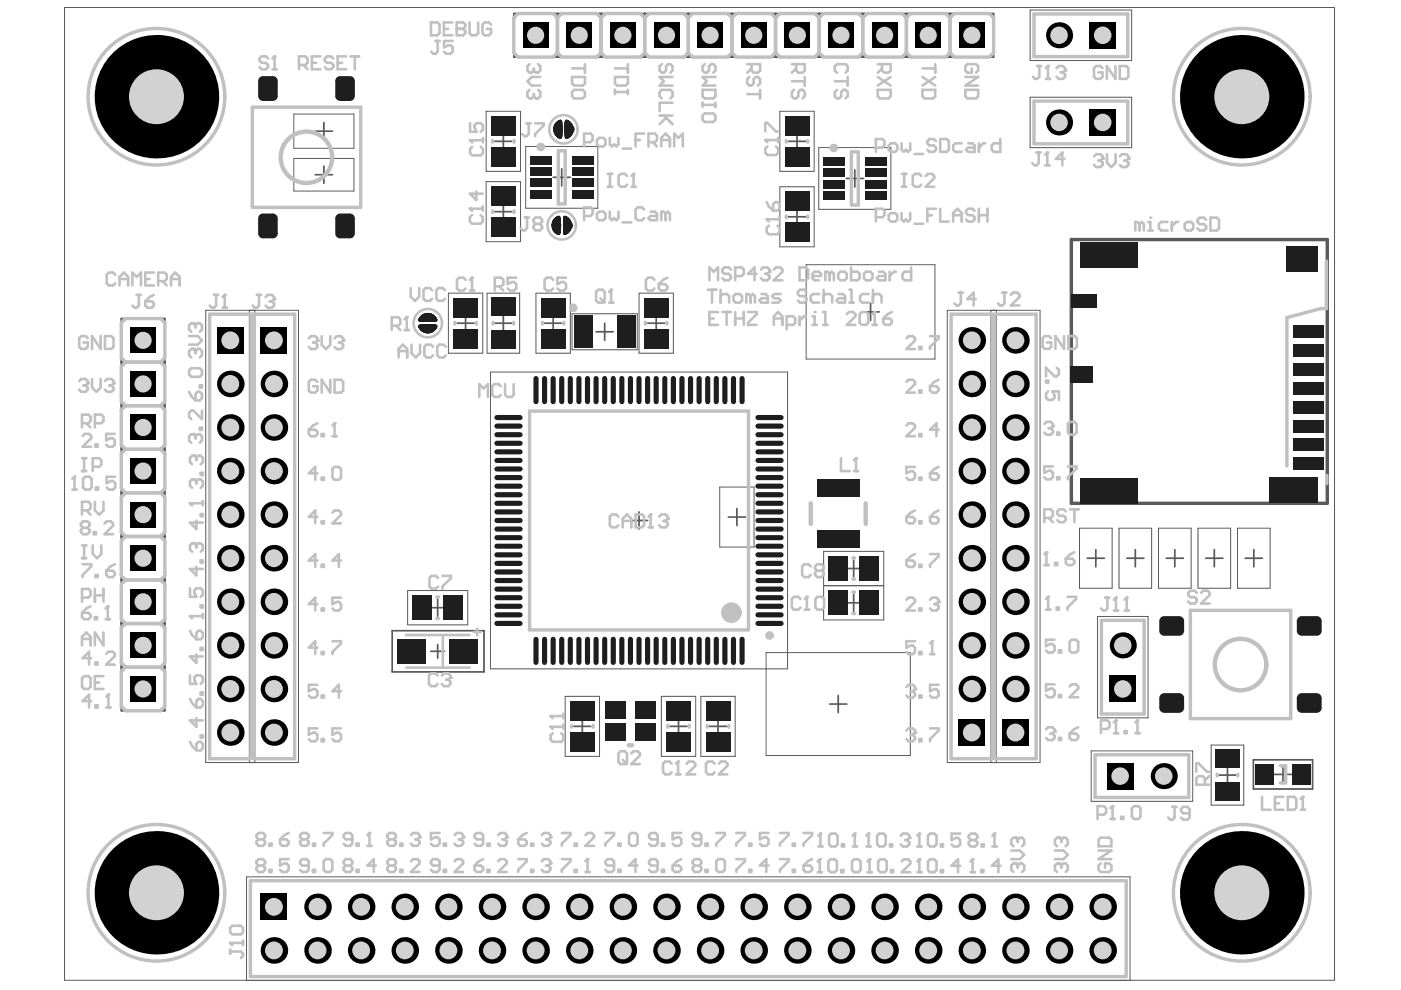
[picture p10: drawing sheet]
<svg xmlns="http://www.w3.org/2000/svg" width="297mm" height="210mm" viewBox="0 0 297 210" stroke-linecap="round" stroke-linejoin="round" font-family="sans-serif">
<g fill="none" stroke="#5a5a5a" stroke-width=".21">
<path d="M13.7 1.6h269.2v206.2h-269.2zM218.4 2.1h21.5v10.7h-21.5zM62.3 24.2h12.7v7.2h-12.7zM62.3 33.6h12.7v6.9h-12.7zM103.1 23.6h7.3v12.7h-7.3zM103.1 38.5h7.3v12.7h-7.3zM111.5 31.1h15.2v13.1h-15.2zM165.3 23.6h7.3v12.7h-7.3zM165.3 39.6h7.3v12.7h-7.3zM173.6 31.3h15.3v13.1h-15.3zM218.4 20.6h21.5v10.7h-21.5zM170.9 56.1h27.3v20h-27.3z"/>
<path d="M43.6 65.8h19.7v95.9h-19.7zM52.9 65.8v95.9M54 65.8v95.9M95.1 62.2h7.3v12.7h-7.3zM103.3 62.2h6.9v12.7h-6.9zM104 78.9h63v62.9h-63zM113.6 62.2h7.3v12.7h-7.3zM121.3 66.5h13.8v7.7h-13.8zM135.5 62.2h7.3v12.7h-7.3zM200.8 65.8h19.7v95.9h-19.7zM210.1 65.8v95.9M211.3 65.8v95.9"/>
<path d="M152.6 103.3h7.3v12.7h-7.3zM174.6 116.9h12.8v14.6h-12.8zM228.9 112h6.9v12.7h-6.9zM237.3 112h6.9v12.7h-6.9zM245.6 112h6.9v12.7h-6.9zM254 112h6.9v12.7h-6.9zM262.4 112h6.9v12.7h-6.9zM86.4 125.2h12.8v7.3h-12.8zM162.4 138.4h30.6v21.8h-30.6zM174.6 124.2h12.8M232.7 130.7h10.7v21.5h-10.7zM119.8 147.6h7.3v12.8h-7.3z"/>
<path d="M140.2 147.6h7.3v12.8h-7.3zM148.6 147.6h7.3v12.8h-7.3zM231.4 159.2h21.5v10.7h-21.5zM256.8 158h6.9v12.7h-6.9zM52.3 185.9h187.3v22h-187.3z"/>
</g>
<g fill="none" stroke="#5a5a5a" stroke-width=".36">
<path d="M108.9 2.9h101.8v9.2h-101.8zM112.6 7.5h1.9M113.6 6.6v1.8M118.2 2.9v9.2M121.9 7.5h1.8M122.8 6.6v1.8M127.4 2.9v9.2M131.1 7.5h1.9M132.1 6.6v1.8M136.7 2.9v9.2M140.4 7.5h1.8M141.3 6.6v1.8"/>
<path d="M145.9 2.9v9.2M149.6 7.5h1.9M150.6 6.6v1.8M155.2 2.9v9.2M158.9 7.5h1.8M159.8 6.6v1.8M164.4 2.9v9.2M168.1 7.5h1.9M169.1 6.6v1.8M173.7 2.9v9.2M177.4 7.5h1.8M178.3 6.6v1.8"/>
<path d="M182.9 2.9v9.2M186.6 7.5h1.9M187.6 6.6v1.8M192.2 2.9v9.2M195.9 7.5h1.8M196.8 6.6v1.8M201.4 2.9v9.2M205.1 7.5h1.9M206 6.6v1.8M66.8 37h3.7M66.8 27.8h3.7M68.7 26v3.6"/>
<path d="M68.7 35.2v3.7M104.9 30h3.6M106.7 28.1v3.7M117.3 37.6h3.6M119.1 35.8v3.6M167.2 30h3.6M169 28.1v3.7M179.4 37.8h3.7M181.2 36v3.7M104.9 44.9h3.6M106.7 43.1v3.6M167.2 46h3.6"/>
<path d="M169 44.2v3.6M25.7 67.5h9.3v83.2h-9.3zM25.7 76.8h9.3M29.4 72.2h1.9M30.3 71.2v1.9M96.9 68.5h3.6M98.7 66.7v3.6M104.9 68.5h3.6M106.7 66.7v3.6M115.5 68.5h3.6M117.3 66.7v3.6M126.4 70.3h3.6"/>
<path d="M128.2 68.5v3.7M137.3 68.5h3.6M139.1 66.7v3.6M182.8 66.1h3.6M184.6 64.3v3.6M25.7 95.3h9.3M25.7 86h9.3M29.4 99.9h1.9M29.4 81.4h1.9M29.4 90.6h1.9M30.3 80.5v1.8M30.3 89.7v1.9"/>
<path d="M30.3 99v1.8M25.7 113.7h9.3M25.7 104.5h9.3M29.4 118.4h1.9M29.4 109.1h1.9M30.3 108.2v1.8M30.3 117.4v1.9M133.7 110.4h3.6M135.5 108.5v3.7M154.4 109.6h3.7M156.2 107.8v3.6M181 118.7v3.7"/>
<path d="M230.5 118.4h3.7M232.3 116.5v3.7M238.9 118.4h3.6M240.7 116.5v3.7M247.3 118.4h3.6M249.1 116.5v3.7M255.6 118.4h3.7M257.5 116.5v3.7M264 118.4h3.7M265.8 116.5v3.7M25.7 132.2h9.3M25.7 123h9.3"/>
<path d="M29.4 136.8h1.9M29.4 127.6h1.9M30.3 126.7v1.8M30.3 135.9v1.9M83.1 133.7h19.5v8.8h-19.5zM91 128.9h3.6M91.3 138.1h3M92.8 127v3.7M92.8 136.6v2.9M179.2 127.8h3.6M179.2 120.5h3.6M181 126v3.6"/>
<path d="M25.7 141.5h9.3M29.4 146.1h1.9M30.3 145.2v1.8M121.6 154h3.7M123.5 152.2v3.6M142 154h3.7M143.9 152.2v3.6M150.4 154h3.7M152.2 152.2v3.6M175.9 149.3h3.6M177.7 147.5v3.6M258.4 164.3h3.7"/>
<path d="M260.2 162.5v3.7M265.7 161.1h12.6v6.2h-12.6zM270.2 164.2h3.6M272 162.4v3.6"/>
</g>
<path d="M227.1 50.8h54.3v55.9h-54.3z" fill="none" stroke="#5a5a5a" stroke-width=".73"/>
<g fill="none" stroke="#c0c0c0" stroke-width=".73">
<path d="M118.2 3.8l-.9-.9h-7.4l-1 .9v7.4l1 .9h7.4l.9-.9M118.2 3.8v7.4M118.2 11.2l.9 .9h7.4l.9-.9M118.2 3.8l.9-.9h7.4l.9 .9M127.4 11.2l1 .9h7.4l.9-.9M127.4 3.8l1-.9h7.4l.9 .9M127.4 3.8v7.4M136.7 11.2l.9 .9h7.4l.9-.9M136.7 3.8l.9-.9h7.4l.9 .9M136.7 3.8v7.4M145.9 11.2l1 .9h7.4l.9-.9M145.9 3.8l1-.9h7.4l.9 .9"/>
<path d="M145.9 3.8v7.4M155.2 3.8v7.4M155.2 11.2l.9 .9h7.4l.9-.9M155.2 3.8l.9-.9h7.4l.9 .9M164.4 11.2l1 .9h7.4l.9-.9M164.4 3.8l1-.9h7.4l.9 .9M164.4 3.8v7.4M173.7 11.2l.9 .9h7.4l.9-.9M173.7 3.8l.9-.9h7.4l.9 .9M173.7 3.8v7.4M182.9 11.2l1 .9h7.4l.9-.9M182.9 3.8l1-.9h7.4l.9 .9"/>
<path d="M182.9 3.8v7.4M192.2 3.8v7.4M192.2 11.2l.9 .9h7.4l.9-.9M192.2 3.8l.9-.9h7.4l.9 .9M201.4 3.8l.9-.9h7.4l1 .9v7.4l-1 .9h-7.4l-.9-.9M201.4 3.8v7.4M219.2 3h19.9v9h-19.9zM53.5 22.7h23v21.3h-23zM104.4 29.8v.3M109 29.8v.3M118.4 32h1.4v11.2h-1.4zM166.7 29.8v.3"/>
<path d="M171.3 29.8v.3M180.5 32.2h1.5v11.3h-1.5zM219.2 21.4h19.9v9.1h-19.9zM104.4 44.7v.4M109 44.7v.4M166.7 45.8v.4M171.3 45.8v.4M281.2 55.3v10.1h-1.2l-7.2 1.9v31.5M26.6 76.8l-.9 .9v7.4l.9 .9M26.6 76.8l-.9-.9v-7.4l.9-1h7.4l1 1v7.4l-1 .9M26.6 76.8h7.4M34 76.8l1 .9v7.4l-1 .9"/>
<path d="M44.4 66.6h8.8v94.3h-8.8zM53.7 66.6h8.8v94.3h-8.8zM96.4 68.3v.4M101 68.3v.4M104.5 68.3v.4M108.9 68.3v.4M115 68.3v.4M119.6 68.3v.4M136.9 68.3v.4M141.4 68.3v.4M201.7 66.6h8.7v94.3h-8.7zM210.9 66.6h8.8v94.3h-8.8z"/>
<path d="M26.6 95.3l-.9 .9v7.4l.9 .9M26.6 86l-.9 .9v7.4l.9 1M26.6 95.3h7.4M26.6 86h7.4M34 95.3l1 .9v7.4l-1 .9M34 86l1 .9v7.4l-1 1M112.3 87.2h46.4v46.3h-46.4zM26.6 113.7l-.9 1v7.4l.9 .9M26.6 104.5l-.9 .9v7.4l.9 .9M26.6 113.7h7.4M26.6 104.5h7.4M34 113.7l1 1v7.4l-1 .9"/>
<path d="M34 104.5l1 .9v7.4l-1 .9M180.8 118.3h.4M281.3 100.8v1.7M26.6 132.2l-.9 .9v7.4l.9 1M26.6 123l-.9 .9v7.4l.9 .9M26.6 132.2h7.4M26.6 123h7.4M34 132.2l1 .9v7.4l-1 1M34 123l1 .9v7.4l-1 .9M92.6 131.1h.4M92.6 126.6h.4M180.8 130.1h.4"/>
<path d="M180.8 125.5h.4M180.8 122.8h.4M233.5 131.5h9.1v19.9h-9.1zM252.4 129.4h21.3v23h-21.3zM26.6 141.5l-.9 .9v7.4l.9 .9h7.4l1-.9v-7.4l-1-.9M26.6 141.5h7.4M121.2 153.8v.4M125.7 153.8v.4M141.6 153.8v.4M146.1 153.8v.4M150 153.8v.4M154.5 153.8v.4"/>
<path d="M232.2 160h19.9v9.1h-19.9zM258.1 164.2v.3M262.4 164.2v.3M271.5 162.4h1.1v3.6h-1.1M53.1 186.7h185.7v20.4h-185.7z"/>
</g>
<g fill="none" stroke="#c0c0c0" stroke-width=".55">
<path d="M17.4 108.2h1.4l.4-.4v-1l-.4-.4h-1.4v2.7M17.4 115.6h.9M17.4 118.4h.9M17.8 115.6v2.8M18.3 108.2l.9 .9M19.7 115.6v1.8l.9 1 .9-1v-1.8M20.1 106.4v1.8l.9 .9 .9-.9v-1.8M40.3 106.7h2.7M41.6 110.4v1.8l-1.3-1.4h2.7M42.5 109h.5v.4h-.5zM43 106.3v.9M86.1 134.6h13.4"/>
<path d="M93.9 134.8v6.6M100.4 134h1.5M101.2 133.3v1.4M17.4 143.8l.4-.5h1l.4 .5v1.8l-.4 .5h-1l-.4-.5zM20.1 144.7h.9M21.9 143.3h-1.8v2.8h1.8M86.1 141.5h13.5"/>
</g>
<path d="M171.9 106.7v4.4M183.5 106.7v4.4M133.3 158h.7" fill="none" stroke="#c0c0c0" stroke-width=".92"/>
<circle cx="40.3" cy="106.7" r=".27" fill="#c0c0c0"/>
<path d="M54.5 62.5h.9M54.9 62.5v2.3l-.4 .4h-.5l-.4-.4M56.3 63l.4-.5h1l.4 .5v.4M40.3 106.7l.4 .5" fill="none" stroke="#c0c0c0" stroke-width=".55"/>
<circle cx="58.1" cy="63.4" r=".27" fill="#c0c0c0"/>
<path d="M56.8 12.4l-.4-.4h-.9l-.5 .4v.5l.5 .4h.9l.4 .5v.4l-.4 .5h-.9l-.5-.5M57.7 14.7h1M58.2 12v2.7M57.2 63.9h.5M57.7 63.9l.4 .4v.5l-.4 .4h-1l-.4-.4M58.1 63.4l-.4 .5" fill="none" stroke="#c0c0c0" stroke-width=".55"/>
<circle cx="58.2" cy="12" r=".27" fill="#c0c0c0"/>
<g fill="none" stroke="#c0c0c0" stroke-width=".55">
<path d="M58.2 12l-.5 .4M203.3 62h.9M203.7 62v2.3l-.4 .5h-.5l-.5-.5M206.9 63.4h-1.8l1.3-1.4v2.8M17.4 89.7h1.4l.4-.4v-.9l-.4-.5h-1.4v2.7M17.4 97.2h.9M17.4 99.9h.9M17.8 97.2v2.7M18.3 89.7l.9 .9M19.7 99h1.3l.5-.5v-.9l-.5-.4h-1.3v2.7M20.1 89.7h1.4l.4-.4v-.9l-.4-.5h-1.4v2.7M17.4 126.7h1.4l.4-.5v-.9l-.4-.4h-1.4v2.7"/>
<path d="M17.4 136.8v-1.8l.9-.9 .9 .9v1.8M17.4 135.5h1.8M20.1 124.9v2.7M20.1 126.2h1.8M21.9 134.1v2.7l-1.8-2.7v2.7M21.9 124.9v2.7M40.3 130.6h2.7M43 130.2v.9M92.9 122.5l-.5-.4h-.9l-.4 .4v1.9l.4 .4h.9l.5-.4M93.8 122.1h1.8v.4l-1.8 1.9v.4M40.3 157.3l.4 .9 .9 .9M41.6 157.7l.5-.4h.4l.5 .4v.9l-.5 .5h-.9z"/>
<path d="M41.6 152.3v1.8l-1.3-1.4h2.7M42.5 155.9h.5v.5h-.5z"/>
</g>
<circle cx="40.3" cy="130.6" r=".27" fill="#c0c0c0"/>
<path d="M41.2 101.6h-.5l-.4 .5v.9l.4 .4M40.3 130.6l.4 .5M40.3 124.7v1.8h1.3l-.4-.9v-.4l.4-.5h.9l.5 .5v.9l-.5 .4M40.3 133.7l.4 .9 .9 .9M41.6 134.2l.5-.5h.4l.5 .5v.9l-.5 .4h-.9zM41.6 138.7v1.8l-1.3-1.3h2.7M42.5 128.4h.5v.4h-.5zM42.5 137.4h.5v.4h-.5z" fill="none" stroke="#c0c0c0" stroke-width=".55"/>
<circle cx="41.2" cy="101.6" r=".27" fill="#c0c0c0"/>
<path d="M41.2 96.6h-.5l-.4 .5v.9l.4 .4M41.2 101.6l.4 .5M41.6 102.1v.4M41.6 102.1l.5-.5h.4l.5 .5v.9l-.5 .4M42.5 100.3h.5v.4h-.5z" fill="none" stroke="#c0c0c0" stroke-width=".55"/>
<circle cx="41.2" cy="96.6" r=".27" fill="#c0c0c0"/>
<path d="M41 74h-.5l-.4 .4v.9l.4 .5M41.2 96.6l.4 .5M41.6 97.1v.4M41.6 97.1l.5-.5h.4l.5 .5v.9l-.5 .4" fill="none" stroke="#c0c0c0" stroke-width=".55"/>
<circle cx="41" cy="74" r=".27" fill="#c0c0c0"/>
<path d="M40.1 71.3h1.8l.9 .9-.9 .9h-1.8M41 74l.5 .4M41 68.5h-.5l-.4 .5v.9l.4 .4M41.5 74.4v.5M41.5 74.4l.4-.4h.5l.4 .4v.9l-.4 .5" fill="none" stroke="#c0c0c0" stroke-width=".55"/>
<circle cx="41" cy="68.5" r=".27" fill="#c0c0c0"/>
<path d="M40.1 78.5l.4-.4h1.9l.4 .4v.9l-.4 .5h-1.9l-.4-.5zM41 68.5l.5 .5M41.5 69v.4M41.5 69l.4-.5h.5l.4 .5v.9l-.4 .4M40.1 83.1l.4 .9 1 .9M41.5 83.5l.4-.4h.5l.4 .4v.9l-.4 .5h-.9zM42.4 81.7h.4v.5h-.4zM48.8 199.9h2.7M51.5 199.5v.9M48.8 201.3v.9M48.8 201.7h2.3l.4 .5v.5l-.4 .4" fill="none" stroke="#c0c0c0" stroke-width=".55"/>
<circle cx="48.8" cy="199.9" r=".27" fill="#c0c0c0"/>
<path d="M83.1 69.1h1.3l.5-.5v-.9l-.5-.5h-1.3v2.8M84 69.1l.9 .9M85.8 70h.9M86.2 67.2v2.8M48.8 199.9l.4 .5M49.2 196.3h1.9l.4 .4v1l-.4 .4h-1.9l-.4-.4v-1z" fill="none" stroke="#c0c0c0" stroke-width=".55"/>
<circle cx="86.2" cy="67.2" r=".27" fill="#c0c0c0"/>
<path d="M86.2 67.2l-.4 .5M92.8 143.2l-.5-.4h-.9l-.5 .4v1.8l.5 .5h.9l.5-.5M93.7 143.2l.4-.4h.9l.5 .4v.5" fill="none" stroke="#c0c0c0" stroke-width=".55"/>
<circle cx="95.5" cy="143.7" r=".27" fill="#c0c0c0"/>
<path d="M92.3 8.7h.9M92.8 8.7v2.3l-.5 .4h-.4l-.5-.4M96 8.7h-1.8v1.3l.9-.4h.4l.5 .4v1l-.5 .4h-.9l-.4-.4M99.6 44.2h2.8M100.1 45.6l-.5 .5v.9l.5 .4h1.8l.5-.4v-.9l-.5-.5M102.4 43.8v.9M94.6 144.1h.4M95 144.1l.5 .5v.4l-.5 .5h-.9l-.4-.5M95.5 143.7l-.5 .4" fill="none" stroke="#c0c0c0" stroke-width=".55"/>
<circle cx="99.6" cy="44.2" r=".27" fill="#c0c0c0"/>
<g fill="none" stroke="#c0c0c0" stroke-width=".55">
<path d="M121.3 16.3h2.7v1.4l-.4 .4h-1.9l-.4-.4zM121.3 19.5l.4-.5h1.9l.4 .5v.9l-.4 .5h-1.9l-.4-.5zM121.3 14.5h2.7M124 13.6v1.8M130.4 14.5h2.7M130.4 16.3h2.7v1.4l-.4 .4h-1.9l-.4-.4zM130.4 19v1M130.4 19.5h2.7M133.1 13.6v1.8M133.1 19v1M158.4 13.6h2.8v1.4l-.5 .4h-.9l-.5-.4v-1.4M158.4 20h2.8"/>
<path d="M158.9 16.3l-.5 .5v.9l.5 .4h.4l.5-.4v-.9l.4-.5h.5l.5 .5v.9l-.5 .4M159.3 14.5l-.9 .9M161.2 19v1.9M195.6 14.5h2.7M195.6 19h2.7v1.4l-.5 .5h-1.8l-.4-.5zM195.6 16.3l2.7 1.8M198.3 13.6v1.8M198.3 16.3l-2.7 1.8M99.6 44.2l.5 .5M101 40.6v1.8l-1.4-1.3h2.8M109.5 58.9h-1.9v1.3l.9-.4h.5l.5 .4v1l-.5 .4h-.9l-.5-.4M104.9 60.7h1.4l.4-.5v-.9l-.4-.4h-1.4v2.7"/>
<path d="M105.8 60.7l.9 .9M151.5 161.9l-.4-.4h-1l-.4 .4v1.8l.4 .5h1l.4-.5M152.4 161.9l.5-.4h.9l.4 .4v.5l-1.8 1.8h1.8M224.6 183.1h-.5l-.4 .4v.9l.4 .5"/>
</g>
<circle cx="224.6" cy="183.1" r=".27" fill="#c0c0c0"/>
<path d="M224.6 177.6h-.5l-.4 .5v.9l.4 .4M223.7 180.3h1.8l.9 .9-.9 1h-1.8M224.6 183.1l.4 .4M225 183.5v.5M225 183.5l.5-.4h.4l.5 .4v.9l-.5 .5" fill="none" stroke="#c0c0c0" stroke-width=".55"/>
<circle cx="224.6" cy="177.6" r=".27" fill="#c0c0c0"/>
<path d="M41 92.1h-.5l-.4 .4v.9l.4 .5M224.6 177.6l.4 .5M225 178.1v.4M225 178.1l.5-.5h.4l.5 .5v.9l-.5 .4M232.9 178.1l.5-.5h1.8l.4 .5v1.3h-2.7zM253.6 163.6v-1.8h.5l1.8 1.8h.5M255.5 166.4v-1.4l-.5-.4h-.9l-.5 .4v1.4h2.8M256.4 164.6l-.9 .9M232.9 180.3h2.7l-2.7 1.9h2.7M233.4 183.1l-.5 .4v.9l.5 .5h1.8l.4-.5v-.9l-.4-.4h-.9v.9" fill="none" stroke="#c0c0c0" stroke-width=".55"/>
<circle cx="41" cy="92.1" r=".27" fill="#c0c0c0"/>
<path d="M41 92.1l.5 .4M41.5 92.5v.5M41.5 92.5l.4-.4h.5l.4 .4v.9l-.4 .5M42.4 90.7h.4v.4h-.4zM42.8 87.1v1.8l-1.8-1.8h-.5l-.4 .4v.9l.4 .5M41.2 115.2h-.5l-.4 .4v.9l.4 .5M42.5 118.8h.5v.5h-.5zM41.6 120.2v1.8l-1.3-1.4h2.7" fill="none" stroke="#c0c0c0" stroke-width=".55"/>
<circle cx="41.2" cy="115.2" r=".27" fill="#c0c0c0"/>
<path d="M99.7 29.7h2.7M100.1 31.1l-.4 .5v.9l.4 .4h1.8l.5-.4v-.9l-.5-.5M102.4 29.3v.9M41.2 115.2l.4 .4M41.6 115.6v.5M41.6 115.6l.5-.4h.4l.5 .4v.9l-.5 .5M40.3 143.2v1.8h1.3l-.4-.9v-.5l.4-.4h.9l.5 .4v.9l-.5 .5M40.3 148.2l.4 .9 .9 .9M41.6 148.6l.5-.4h.4l.5 .4v.9l-.5 .5h-.9zM42.5 146.8h.5v.5h-.5z" fill="none" stroke="#c0c0c0" stroke-width=".55"/>
<circle cx="99.7" cy="29.7" r=".27" fill="#c0c0c0"/>
<path d="M99.7 29.7l.4 .5M99.7 26.1v1.8h1.3l-.4-.9v-.4l.4-.5h.9l.5 .5v.9l-.5 .4M17.4 129.9h1.4l.4 .5v.4l-.4 .5h-1l-.4-.5zM19.2 128.6l-.9 .4-.9 .9M19.3 139.5h-1.8l1.4-1.3v2.7M20.1 130.8h.5v.5h-.5zM22.4 131.3h.9M22.5 138.6l.5-.4h.9l.4 .4v.5l-1.8 1.8h1.8M22.8 128.6v2.7M20.2 140.5h.5v.4h-.5z" fill="none" stroke="#c0c0c0" stroke-width=".55"/>
<circle cx="22.8" cy="128.6" r=".27" fill="#c0c0c0"/>
<path d="M15.3 103.8h.9M15.8 101.1v2.7M22.8 128.6l-.4 .4" fill="none" stroke="#c0c0c0" stroke-width=".55"/>
<circle cx="15.8" cy="101.1" r=".27" fill="#c0c0c0"/>
<g fill="none" stroke="#c0c0c0" stroke-width=".55">
<path d="M24.4 58.2l-.4-.4h-.9l-.5 .4v1.9l.5 .4h.9l.4-.4M25.3 59.2h1.9M30.8 59.2h.9M32.6 57.8h-1.8v2.7h1.8M33.5 59.6h1.4l.5-.4v-1l-.5-.4h-1.4v2.7M34.4 59.6l1 .9M36.3 59.2h1.8M18.6 71.7l-.4-.4h-1l-.4 .4v1.8l.4 .5h1l.4-.5v-.9h-.9M21.3 71.3v2.7l-1.8-2.7v2.7M22.2 71.3h1.4l.5 .4v1.8l-.5 .5h-1.4zM25.3 60.5v-1.8l1-.9 .9 .9v1.8M28.1 60.5v-2.7l.9 .9 .9-.9v2.7"/>
<path d="M29 62.5h.9M29.4 62.5v2.3l-.4 .4h-.5l-.4-.4M30.8 63.9h1.4l.4 .4v.5l-.4 .4h-.9l-.5-.4zM32.6 62.5l-.9 .5-.9 .9M36.3 60.5v-1.8l.9-.9 .9 .9v1.8M45.4 62.5h.9M45.8 62.5v2.3l-.4 .4h-.5l-.4-.4M47.2 65.2h.9M47.6 62.5v2.7M17.5 92.4l.5-.4h.9l.4 .4v.5l-1.8 1.8h1.8M20.2 94.3h.5v.4h-.5zM24.3 92h-1.8v1.3l.9-.4h.5l.4 .4v1l-.4 .4h-.9l-.5-.4"/>
<path d="M15.8 101.1l-.5 .4M17.6 101.5l.5-.4h.9l.4 .4v1.9l-.4 .4h-.9l-.5-.4zM20.3 103.4h.5v.4h-.5zM24.4 101.1h-1.8v1.3l.9-.4h.5l.4 .4v1l-.4 .4h-.9l-.5-.4M54.8 183.5l-.4-.4v-.5l.4-.4h.9l.5 .4v.5l-.5 .4M54.8 183.5l-.4 .5v.4l.4 .5h.9l.5-.5v-.4l-.5-.5M54.8 183.5h.9M57.1 184.4h.5v.5h-.5zM61.2 182.2h-1.8v1.3l.9-.4h.4l.5 .4v.9l-.5 .5h-.9l-.4-.5M65.4 183.5h-1.3l-.5-.4v-.5l.5-.4h.9l.4 .4v1.8l-.4 .5h-.9l-.5-.5M66.4 184.4h.4v.5h-.4zM68.6 182.6l.5-.4h.9l.5 .4v1.8l-.5 .5h-.9l-.5-.5z"/>
</g>
<circle cx="47.6" cy="62.5" r=".27" fill="#c0c0c0"/>
<g fill="none" stroke="#c0c0c0" stroke-width=".55">
<path d="M47.6 62.5l-.4 .5M73.3 183.5l-.4-.4v-.5l.4-.4h.9l.5 .4v.5l-.5 .4M73.3 183.5l-.4 .5v.4l.4 .5h.9l.5-.5v-.4l-.5-.5M73.3 183.5h.9M75.6 184.4h.5v.5h-.5zM79.7 183.5h-1.8l1.3-1.3v2.7M82.6 183.5l-.5-.4v-.5l.5-.4h.9l.4 .4v.5l-.4 .4M82.6 183.5l-.5 .5v.4l.5 .5h.9l.4-.5v-.4l-.4-.5M82.6 183.5h.9M84.9 184.4h.4v.5h-.4zM87.1 182.6l.5-.4h.9l.4 .4v.5l-1.8 1.8h1.8M93.2 183.5h-1.4l-.4-.4v-.5l.4-.4h.9l.5 .4v1.8l-.5 .5h-.9l-.4-.5"/>
<path d="M94.1 184.4h.5v.5h-.5zM96.4 182.6l.4-.4h.9l.5 .4v.5l-1.8 1.8h1.8M109.9 182.2h1.8v.4l-1.8 1.8v.5M112.6 184.4h.5v.5h-.5zM114.9 182.6l.4-.4h.9l.5 .4v.5"/>
</g>
<circle cx="116.7" cy="183.1" r=".27" fill="#c0c0c0"/>
<path d="M115.8 183.5h.4M116.2 183.5l.5 .5v.4l-.5 .5h-.9l-.4-.5M116.7 183.1l-.5 .4M119.1 182.2h1.8v.4l-1.8 1.8v.5M121.8 184.4h.5v.5h-.5zM124.1 184.9h.9M124.6 182.2v2.7" fill="none" stroke="#c0c0c0" stroke-width=".55"/>
<circle cx="124.6" cy="182.2" r=".27" fill="#c0c0c0"/>
<g fill="none" stroke="#c0c0c0" stroke-width=".55">
<path d="M111.6 26.1h.9M112.1 26.1v2.3l-.5 .5h-.4l-.5-.5M113.5 26.1h1.8v.5l-1.8 1.8v.5M131.1 159.7l.5-.4h.9l.4 .4v1.9l-.4 .4h-.9l-.5-.4zM133.8 159.7l.5-.4h.9l.5 .4v.5l-1.9 1.8h1.9M132 161.1l.9 .9M124.6 182.2l-.5 .4M139.4 183.5h-1.3l-.5-.4v-.5l.5-.4h.9l.4 .4v1.8l-.4 .5h-.9l-.5-.5M140.3 184.4h.5v.5h-.5zM142.6 183.5h1.4l.4 .5v.4l-.4 .5h-.9l-.5-.5zM144.4 182.2l-.9 .4-.9 .9M147.3 183.5l-.4 .5v.4l.4 .5h.9l.5-.5v-.4l-.5-.5"/>
<path d="M147.3 183.5l-.4-.4v-.5l.4-.4h.9l.5 .4v.5l-.5 .4M147.3 183.5h.9M149.6 184.4h.4v.5h-.4zM151.9 182.6l.4-.4h.9l.5 .4v1.8l-.5 .5h-.9l-.4-.5zM165.4 182.2h1.8v.4l-1.8 1.8v.5M168.1 184.4h.4v.5h-.4zM170.4 183.5h1.3l.5 .5v.4l-.5 .5h-.9l-.4-.5zM172.2 182.2l-.9 .4-.9 .9M173.4 184.9h.9M173.8 182.2v2.7"/>
</g>
<circle cx="173.8" cy="182.2" r=".27" fill="#c0c0c0"/>
<path d="M173.8 182.2l-.4 .5M176.1 182.2h.9l.4 .5v1.8l-.4 .4h-.9l-.5-.4v-1.8zM178.4 184.5h.4v.4h-.4zM180.6 182.7l.5-.5h.9l.5 .5v1.8l-.5 .4h-.9l-.5-.4zM194.5 184.9h.9M194.9 182.2v2.7" fill="none" stroke="#c0c0c0" stroke-width=".55"/>
<circle cx="194.9" cy="182.2" r=".27" fill="#c0c0c0"/>
<path d="M194.9 182.2l-.4 .5M196.7 182.7l.5-.5h.9l.5 .5v1.8l-.5 .4h-.9l-.5-.4zM199.5 184.5h.4v.4h-.4zM203.6 183.6h-1.9l1.4-1.4v2.7M205.8 184.9h.9M206.2 182.2v2.7" fill="none" stroke="#c0c0c0" stroke-width=".55"/>
<circle cx="206.2" cy="182.2" r=".27" fill="#c0c0c0"/>
<path d="M192.2 145.7l.4-.5h.9l.5 .5v.4M206.2 182.2l-.4 .5M208 184.5h.5v.4h-.5zM212.1 183.6h-1.8l1.4-1.4v2.7" fill="none" stroke="#c0c0c0" stroke-width=".55"/>
<circle cx="194" cy="146.1" r=".27" fill="#c0c0c0"/>
<path d="M194 136h-1.8v1.3l.9-.4h.4l.5 .4v.9l-.5 .5h-.9l-.4-.5M194.9 138.2h.5v.5h-.5zM197.2 138.7h.9M197.6 136v2.7M193.1 146.6h.4M193.5 146.6l.5 .4v.5l-.5 .4h-.9l-.4-.4M194 146.1l-.5 .5M194.9 147.5h.5v.4h-.5zM199 145.2h-1.8v1.4l.9-.5h.4l.5 .5v.9l-.5 .4h-.9l-.4-.4" fill="none" stroke="#c0c0c0" stroke-width=".55"/>
<circle cx="197.6" cy="136" r=".27" fill="#c0c0c0"/>
<g fill="none" stroke="#c0c0c0" stroke-width=".55">
<path d="M192.2 71.7l.4-.4h.9l.5 .4v.5l-1.8 1.8h1.8M194.9 73.6h.5v.4h-.5zM197.2 71.3h1.8v.4l-1.8 1.9v.4M212.5 62h.9M213 62v2.3l-.5 .5h-.4l-.5-.5M214.3 62.5l.5-.5h.9l.4 .5v.4l-1.8 1.9h1.8M194 99h-1.8v1.4l.9-.5h.4l.5 .5v.9l-.5 .4h-.9l-.4-.4M199 99l-.9 .5-.9 .9M192.2 109.6h1.3l.5 .5v.4l-.5 .5h-.9l-.4-.5zM194 108.2l-.9 .5-.9 .9M194.9 110.5h.5v.5h-.5zM194.9 101.3h.5v.4h-.5z"/>
<path d="M197.2 109.6h1.3l.5 .5v.4l-.5 .5h-.9l-.4-.5zM197.2 100.4h1.3l.5 .4v.5l-.5 .4h-.9l-.4-.4zM199 108.2l-.9 .5-.9 .9M197.6 136l-.4 .4M233.4 154.6h1.4l.4-.5v-.9l-.4-.5h-1.4v2.8M236.2 155.5h.9M236.6 152.7v2.8"/>
</g>
<circle cx="236.6" cy="152.7" r=".27" fill="#c0c0c0"/>
<path d="M236.6 152.7l-.4 .5M238.4 155h.5v.5h-.5zM240.7 155.5h.9M241.2 152.7v2.8" fill="none" stroke="#c0c0c0" stroke-width=".55"/>
<circle cx="241.2" cy="152.7" r=".27" fill="#c0c0c0"/>
<g fill="none" stroke="#c0c0c0" stroke-width=".55">
<path d="M232 33.1l.4-.4h.9l.5 .4v.5M222.9 71.7l-.5-.4h-.9l-.5 .4v1.8l.5 .5h.9l.5-.5v-.9h-.9M225.6 71.3v2.7l-1.8-2.7v2.7M226.5 71.3h1.4l.4 .4v1.8l-.4 .5h-1.4zM223.2 98.9h-1.8v1.4l.9-.5h.5l.4 .5v.9l-.4 .4h-.9l-.5-.4M226.4 98.9h1.8v.5l-1.8 1.8v.4M221.4 109.8h1.4l.4-.4v-1l-.4-.4h-1.4v2.7M222.3 109.8l.9 .9M224.1 101.2h.5v.4h-.5zM226 108.4l-.5-.4h-.9l-.5 .4v.5l.5 .5h.9l.5 .4v.5l-.5 .4h-.9l-.5-.4M226.9 108h1.8M227.8 108v2.7"/>
<path d="M223.6 135.6h-1.8v1.4l.9-.5h.4l.5 .5v.9l-.5 .5h-.9l-.4-.5M224.5 137.9h.5v.5h-.5zM227.2 135.6h.9l.5 .5v1.8l-.5 .5h-.9l-.4-.5v-1.8zM223.6 145.1h-1.8v1.4l.9-.5h.4l.5 .5v.9l-.5 .4h-.9l-.4-.4M224.5 147.4h.5v.4h-.5zM226.8 145.5l.4-.4h.9l.5 .4v.5l-1.8 1.8h1.8M241.2 152.7l-.5 .5"/>
</g>
<circle cx="233.8" cy="33.6" r=".27" fill="#c0c0c0"/>
<path d="M232.9 34.1h.4M233.3 34.1l.5 .4v.5l-.5 .4h-.9l-.4-.4M233.8 33.6l-.5 .5M234.7 32.7v1.8l.9 .9 .9-.9v-1.8M237.4 33.1l.5-.4h.9l.5 .4v.5" fill="none" stroke="#c0c0c0" stroke-width=".55"/>
<circle cx="239.3" cy="33.6" r=".27" fill="#c0c0c0"/>
<path d="M238.3 34.1h.5M238.8 34.1l.5 .4v.5l-.5 .4h-.9l-.5-.4M239.3 33.6l-.5 .5M19.3 148.6h-1.8l1.4-1.3v2.7M20.2 149.5h.5v.5h-.5zM22.5 150h.9M23 147.3v2.7" fill="none" stroke="#c0c0c0" stroke-width=".55"/>
<circle cx="23" cy="147.3" r=".27" fill="#c0c0c0"/>
<path d="M16.8 80.8l.4-.5h1l.4 .5v.5M17.5 119.6h1.8v.5l-1.8 1.8v.5M17.6 111.9l-.4-.5v-.4l.4-.5h.9l.5 .5v.4l-.5 .5M17.6 111.9l-.4 .5v.4l.4 .5h.9l.5-.5v-.4l-.5-.5M17.6 111.9h.9M19.9 112.8h.4v.5h-.4zM22.2 111l.4-.5h.9l.5 .5v.4l-1.8 1.9h1.8M24.3 119.6l-.9 .5-.9 .9M20.2 121.9h.5v.5h-.5zM22.5 121h1.4l.4 .4v.5l-.4 .5h-.9l-.5-.5zM23 147.3l-.5 .4" fill="none" stroke="#c0c0c0" stroke-width=".55"/>
<circle cx="18.6" cy="81.3" r=".27" fill="#c0c0c0"/>
<path d="M17.7 81.7h.5M18.2 81.7l.4 .5v.4l-.4 .5h-1l-.4-.5M18.6 81.3l-.4 .4M19.5 80.3v1.9l.9 .9 .9-.9v-1.9M22.2 80.8l.5-.5h.9l.5 .5v.5" fill="none" stroke="#c0c0c0" stroke-width=".55"/>
<circle cx="24.1" cy="81.3" r=".27" fill="#c0c0c0"/>
<g fill="none" stroke="#c0c0c0" stroke-width=".55">
<path d="M23.2 81.7h.4M23.6 81.7l.5 .5v.4l-.5 .5h-.9l-.5-.5M24.1 81.3l-.5 .4M54.8 178l-.4-.5v-.4l.4-.5h.9l.5 .5v.4l-.5 .5M54.8 178l-.4 .4v.5l.4 .4h.9l.5-.4v-.5l-.5-.4M54.8 178h.9M57.1 178.9h.5v.4h-.5zM59.4 178h1.3l.5 .4v.5l-.5 .4h-.9l-.4-.4zM61.2 176.6l-.9 .5-.9 .9M64.1 178l-.5-.5v-.4l.5-.5h.9l.4 .5v.4l-.4 .5M64.1 178l-.5 .4v.5l.5 .4h.9l.4-.4v-.5l-.4-.4M64.1 178h.9"/>
<path d="M66.4 178.9h.4v.4h-.4zM68.6 176.6h1.9v.5l-1.9 1.8v.4M74.7 178h-1.4l-.4-.5v-.4l.4-.5h.9l.5 .5v1.8l-.5 .4h-.9l-.4-.4M75.6 178.9h.5v.4h-.5zM77.9 179.3h.9M78.3 176.6v2.7"/>
</g>
<circle cx="78.3" cy="176.6" r=".27" fill="#c0c0c0"/>
<path d="M78.3 176.6l-.4 .5M82.6 178l-.5-.5v-.4l.5-.5h.9l.4 .5v.4l-.4 .5M82.6 178l-.5 .4v.5l.5 .4h.9l.4-.4v-.5l-.4-.4M82.6 178h.9M84.9 178.9h.4v.4h-.4zM87.1 177.1l.5-.5h.9l.4 .5v.4" fill="none" stroke="#c0c0c0" stroke-width=".55"/>
<circle cx="88.9" cy="177.5" r=".27" fill="#c0c0c0"/>
<path d="M88 178h.5M88.5 178l.4 .4v.5l-.4 .4h-.9l-.5-.4M88.9 177.5l-.4 .5M93.2 176.6h-1.8v1.4l.9-.5h.4l.5 .5v.9l-.5 .4h-.9l-.4-.4M94.1 178.9h.5v.4h-.5zM96.4 177.1l.4-.5h.9l.5 .5v.4" fill="none" stroke="#c0c0c0" stroke-width=".55"/>
<circle cx="98.2" cy="177.5" r=".27" fill="#c0c0c0"/>
<g fill="none" stroke="#c0c0c0" stroke-width=".55">
<path d="M84.5 75.8v-1.8l.9-.9 .9 .9v1.8M84.5 74.4h1.8M87.1 61.1v1.8l.9 .9 .9-.9v-1.8M87.2 73.1v1.8l1 .9 .9-.9v-1.8M91.6 61.5l-.4-.4h-1l-.4 .4v1.8l.4 .5h1l.4-.5M91.8 73.5l-.5-.4h-.9l-.4 .4v1.8l.4 .5h.9l.5-.5M94.3 61.5l-.4-.4h-.9l-.5 .4v1.8l.5 .5h.9l.4-.5M94.5 73.5l-.4-.4h-.9l-.5 .4v1.8l.5 .5h.9l.4-.5M97.3 178h.4M97.7 178l.5 .4v.5l-.5 .4h-.9l-.4-.4M98.2 177.5l-.5 .5M109.9 178h1.3l.5 .4v.5l-.5 .4h-.9l-.4-.4z"/>
<path d="M111.7 176.6l-.9 .5-.9 .9M112.6 178.9h.5v.4h-.5zM114.9 177.1l.4-.5h.9l.5 .5v.4"/>
</g>
<circle cx="116.7" cy="177.5" r=".27" fill="#c0c0c0"/>
<path d="M116.7 154.1h2.8M117.2 155.5l-.5 .4v.9l.5 .5h1.8l.5-.5v-.9l-.5-.4M119.5 153.6v1M115.8 178h.4M116.2 178l.5 .4v.5l-.5 .4h-.9l-.4-.4M116.7 177.5l-.5 .5M119.1 176.6h1.8v.5l-1.8 1.8v.4M121.8 178.9h.5v.4h-.5zM124.1 177.1l.5-.5h.9l.4 .5v.4l-1.8 1.8h1.8" fill="none" stroke="#c0c0c0" stroke-width=".55"/>
<circle cx="116.7" cy="154.1" r=".27" fill="#c0c0c0"/>
<path d="M116.7 154.1l.5 .5M116.7 151.8h2.8M119.5 151.4v.9" fill="none" stroke="#c0c0c0" stroke-width=".55"/>
<circle cx="116.7" cy="151.8" r=".27" fill="#c0c0c0"/>
<path d="M114.1 13.6l.4 .4v1l-.4 .4h-.5M111.3 46.1h.9M111.7 46.1v2.3l-.4 .4h-.5l-.4-.4M113.6 47.5l-.5-.5v-.4l.5-.5h.9l.4 .5v.4l-.4 .5M113.6 47.5l-.5 .4v.5l.5 .4h.9l.4-.4v-.5l-.4-.4M113.6 47.5h.9M117.3 59.3l-.5-.4h-.9l-.4 .4v1.9l.4 .4h.9l.5-.4M120 58.9h-1.8v1.3l.9-.4h.5l.4 .4v1l-.4 .4h-1l-.4-.4M101.6 84.2v-2.8l.9 .9 .9-.9v2.8M106.2 81.9l-.5-.5h-.9l-.4 .5v1.8l.4 .5h.9l.5-.5M107.1 81.4v2.3l.4 .5h.9l.5-.5v-2.3M116.7 151.8l.5 .5" fill="none" stroke="#c0c0c0" stroke-width=".55"/>
<circle cx="113.6" cy="15.4" r=".27" fill="#c0c0c0"/>
<path d="M112.3 13.6l-.5 .4v1l.5 .4h.4l.5-.4M113.2 15l.4 .4M113.2 14.5v.5M114.1 19l.4 .5v.9l-.4 .5h-.5M114.5 16.3h-1.8l-.9 .9 .9 .9h1.8" fill="none" stroke="#c0c0c0" stroke-width=".55"/>
<circle cx="113.6" cy="20.9" r=".27" fill="#c0c0c0"/>
<path d="M112.3 19l-.5 .5v.9l.5 .5h.4l.5-.5M113.2 20v.4M113.2 20.4l.4 .5M139.4 178h-1.3l-.5-.5v-.4l.5-.5h.9l.4 .5v1.8l-.4 .4h-.9l-.5-.4M140.3 178.9h.5v.4h-.5zM142.4 161.9l-.5-.4h-.9l-.4 .4v1.8l.4 .5h.9l.5-.5M143.3 164.2h.9M143.8 161.5v2.7M144.4 176.6h-1.8v1.4l.9-.5h.5l.4 .5v.9l-.4 .4h-.9l-.5-.4M148.7 178h-1.4l-.4-.5v-.4l.4-.5h.9l.5 .5v1.8l-.5 .4h-.9l-.4-.4M149.6 178.9h.4v.4h-.4zM151.9 176.6h1.8v.5l-1.8 1.8v.4" fill="none" stroke="#c0c0c0" stroke-width=".55"/>
<circle cx="143.8" cy="161.5" r=".27" fill="#c0c0c0"/>
<g fill="none" stroke="#c0c0c0" stroke-width=".55">
<path d="M140.3 13.6l-.4 .4v1l.4 .4h.5l.4-.4v-1l.5-.4h.4l.5 .4v1l-.5 .4M142.6 16.3h-2.7l.9 .9-.9 .9h2.7M149 19h2.7v1.4l-.5 .5h-1.8l-.4-.5zM149.4 13.6l-.4 .4v1l.4 .4h.5l.4-.4v-1l.5-.4h.4l.5 .4v1l-.5 .4M151.7 16.3h-2.7l.9 .9-.9 .9h2.7M139.9 24.5h2.7M140.3 20.9l-.4-.5v-.9l.4-.5h1.8l.5 .5v.9l-.5 .5M140.8 24.5l1.8 1.8M141.2 25l-1.3 1.3M142.6 21.8h-2.7v1.8M149 24.5l.4-.5h1.8l.5 .5v.9l-.5 .5h-1.8l-.4-.5zM149 21.8v.9"/>
<path d="M149 22.2h2.7M151.7 21.8v.9M138.8 59.3l-.5-.4h-.9l-.5 .4v1.9l.5 .4h.9l.5-.4M141.5 58.9l-.9 .4-.9 .9M139.7 60.2h1.3l.5 .5v.5l-.5 .4h-.9l-.4-.4zM143.8 161.5l-.5 .4M145.6 161.9l.4-.4h1l.4 .4v.5l-1.8 1.8h1.8M165.4 176.6h1.8v.5l-1.8 1.8v.4M168.1 178.9h.4v.4h-.4zM170.4 176.6h1.8v.5l-1.8 1.8v.4M173.5 179.5h.9M174 176.7v2.8"/>
</g>
<circle cx="174" cy="176.7" r=".27" fill="#c0c0c0"/>
<path d="M174 176.7l-.5 .5M175.8 177.2l.4-.5h.9l.5 .5v1.8l-.5 .5h-.9l-.4-.5zM178.5 179h.5v.5h-.5zM180.8 179.5h.9M181.2 176.7v2.8" fill="none" stroke="#c0c0c0" stroke-width=".55"/>
<circle cx="181.2" cy="176.7" r=".27" fill="#c0c0c0"/>
<path d="M169.7 127l-.4-.5h-1l-.4 .5v1.8l.4 .5h1l.4-.5M170.6 129.3h.9M171.1 126.5v2.8M171.9 120.1l-.5-.5h-.9l-.4 .5v1.8l.4 .5h.9l.5-.5M173.3 121l-.5-.5v-.4l.5-.5h.9l.4 .5v.4l-.4 .5M173.3 121l-.5 .4v.5l.5 .5h.9l.4-.5v-.5l-.4-.4M173.3 121h.9M181.2 176.7l-.4 .5" fill="none" stroke="#c0c0c0" stroke-width=".55"/>
<circle cx="171.1" cy="126.5" r=".27" fill="#c0c0c0"/>
<path d="M178.3 97.2v2.7h1.8M181 99.9h.9M181.5 97.2v2.7M171.1 126.5l-.5 .5M172.9 127l.4-.5h1l.4 .5v1.8l-.4 .5h-1l-.4-.5z" fill="none" stroke="#c0c0c0" stroke-width=".55"/>
<circle cx="181.5" cy="97.2" r=".27" fill="#c0c0c0"/>
<path d="M162.6 46.5h2.7M163 47.8l-.4 .5v.9l.4 .5h1.8l.5-.5v-.9l-.5-.5M165.3 46v.9M181.5 97.2l-.5 .4" fill="none" stroke="#c0c0c0" stroke-width=".55"/>
<circle cx="162.6" cy="46.5" r=".27" fill="#c0c0c0"/>
<g fill="none" stroke="#c0c0c0" stroke-width=".55">
<path d="M167.9 13.6h2.7v1.4l-.4 .4h-.9l-.5-.4v-1.4M167.9 17.2h2.7M168.3 19l-.4 .5v.9l.4 .5h.5l.5-.5v-.9l.4-.5h.5l.4 .5v.9l-.4 .5M168.8 14.5l-.9 .9M170.6 16.3v1.8M177 17.2h2.7M177.4 15.4l-.4-.4v-1l.4-.4h1.9l.4 .4v1l-.4 .4M177.4 19l-.4 .5v.9l.4 .5h.5l.5-.5v-.9l.4-.5h.5l.4 .5v.9l-.4 .5M179.7 16.3v1.8M186.1 13.6h2.7v1.4l-.4 .4h-.9l-.5-.4v-1.4M186.1 19h2.7v1.4l-.4 .5h-1.9l-.4-.5zM186.1 16.3l2.7 1.8"/>
<path d="M187 14.5l-.9 .9M188.8 16.3l-2.7 1.8M162.6 46.5l.4 .4M162.6 42.8l.4 1 .9 .9M163.9 43.3l.5-.5h.4l.5 .5v.9l-.5 .5h-.9zM194.5 179.5h.9M194.9 176.7v2.8"/>
</g>
<circle cx="194.9" cy="176.7" r=".27" fill="#c0c0c0"/>
<path d="M194.9 176.7l-.4 .5M196.7 177.2l.5-.5h.9l.5 .5v1.8l-.5 .5h-.9l-.5-.5zM199.5 179h.4v.5h-.4zM203.6 176.7h-1.9v1.4l1-.4h.4l.5 .4v.9l-.5 .5h-.9l-.5-.5M205.8 178.1l-.4-.4v-.5l.4-.5h1l.4 .5v.5l-.4 .4M205.8 178.1l-.4 .5v.4l.4 .5h1l.4-.5v-.4l-.4-.5M205.8 178.1h1M208.1 179h.5v.5h-.5zM210.4 179.5h.9M210.9 176.7v2.8" fill="none" stroke="#c0c0c0" stroke-width=".55"/>
<circle cx="210.9" cy="176.7" r=".27" fill="#c0c0c0"/>
<path d="M210.9 176.7l-.5 .5M215.3 183.1h-.4l-.5 .4v.9l.5 .5" fill="none" stroke="#c0c0c0" stroke-width=".55"/>
<circle cx="215.3" cy="183.1" r=".27" fill="#c0c0c0"/>
<path d="M215.3 177.6h-.4l-.5 .5v.9l.5 .4M214.4 180.3h1.8l.9 .9-.9 1h-1.8M215.3 183.1l.5 .4M215.8 183.5v.5M215.8 183.5l.4-.4h.5l.4 .4v.9l-.4 .5" fill="none" stroke="#c0c0c0" stroke-width=".55"/>
<circle cx="215.3" cy="177.6" r=".27" fill="#c0c0c0"/>
<path d="M192.2 154.9l.4-.5h.9l.5 .5v.4M215.3 177.6l.5 .5M215.8 178.1v.4M215.8 178.1l.4-.5h.5l.4 .5v.9l-.4 .4" fill="none" stroke="#c0c0c0" stroke-width=".55"/>
<circle cx="194" cy="155.3" r=".27" fill="#c0c0c0"/>
<path d="M192.2 127.2l.4-.5h.9l.5 .5v.4l-1.8 1.8h1.8M194.9 129h.5v.4h-.5zM197.2 127.2l.4-.5h.9l.5 .5v.4M193.1 155.8h.4M193.5 155.8l.5 .5v.4l-.5 .5h-.9l-.4-.5M194 155.3l-.5 .5M194.9 156.7h.5v.5h-.5zM197.2 154.4h1.8v.5l-1.8 1.8v.5" fill="none" stroke="#c0c0c0" stroke-width=".55"/>
<circle cx="199" cy="127.6" r=".27" fill="#c0c0c0"/>
<g fill="none" stroke="#c0c0c0" stroke-width=".55">
<path d="M204.7 19h2.7v1.4l-.5 .5h-1.8l-.4-.5zM204.7 16.3h2.7l-2.7 1.8h2.7M206 14.5v.9h-.9l-.4-.4v-1l.4-.4h1.8l.5 .4v1l-.5 .4M191.3 36.9h.9M191.3 39.6h.9M191.7 36.9v2.7M195.3 37.3l-.4-.4h-.9l-.5 .4v1.8l.5 .5h.9l.4-.5M196.3 37.3l.4-.4h.9l.5 .4v.5l-1.8 1.8h1.8M192.2 81l.4-.5h.9l.5 .5v.4l-1.8 1.8h1.8M192.2 90.2l.4-.4h.9l.5 .4v.5l-1.8 1.8h1.8M194.9 82.8h.5v.4h-.5zM194.9 92h.5v.5h-.5z"/>
<path d="M197.2 81.9h1.3l.5 .4v.5l-.5 .4h-.9l-.4-.4zM199 91.1h-1.8l1.3-1.3v2.7M199 80.5l-.9 .5-.9 .9M192.2 118.8h1.3l.5 .5v.5l-.5 .4h-.9l-.4-.4zM194 117.5l-.9 .4-.9 .9M194.9 119.8h.5v.4h-.5zM197.2 117.5h1.8v.4l-1.8 1.9v.4M198.1 128.1h.4M198.5 128.1l.5 .4v.5l-.5 .4h-.9l-.4-.4M199 127.6l-.5 .5M221.8 154.6l.4-.4h.9l.5 .4v.5"/>
</g>
<circle cx="223.6" cy="155.1" r=".27" fill="#c0c0c0"/>
<path d="M222.7 155.6h.4M223.1 155.6l.5 .4v.5l-.5 .4h-.9l-.4-.4M223.6 155.1l-.5 .5M224.5 156.5h.5v.4h-.5zM226.8 155.6h1.3l.5 .4v.5l-.5 .4h-.9l-.4-.4zM228.6 154.2l-.9 .4-.9 1M232.7 172.7h1.4l.4-.4v-.9l-.4-.5h-1.4v2.7M235.4 173.6h.9M235.9 170.9v2.7" fill="none" stroke="#c0c0c0" stroke-width=".55"/>
<circle cx="235.9" cy="170.9" r=".27" fill="#c0c0c0"/>
<path d="M221.4 119.8h.9M221.9 117.1v2.7M235.9 170.9l-.5 .5M237.7 173.2h.5v.4h-.5zM240 171.4l.4-.5h.9l.5 .5v1.8l-.5 .4h-.9l-.4-.4z" fill="none" stroke="#c0c0c0" stroke-width=".55"/>
<circle cx="221.9" cy="117.1" r=".27" fill="#c0c0c0"/>
<path d="M221.9 117.1l-.5 .4M223.7 119.4h.4v.4h-.4zM226 118.4h1.3l.5 .5v.5l-.5 .4h-.9l-.4-.4zM227.8 117.1l-.9 .4-.9 .9M221.8 129.3h.9M222.2 126.5v2.8" fill="none" stroke="#c0c0c0" stroke-width=".55"/>
<circle cx="222.2" cy="126.5" r=".27" fill="#c0c0c0"/>
<path d="M222.2 126.5l-.4 .5M224.1 128.8h.4v.5h-.4zM226.3 126.5h1.8v.5l-1.8 1.8v.5M234.3 126.7h.9M234.8 126.7v2.3l-.5 .4h-.4l-.5-.4M236.2 129.4h.9M236.6 126.7v2.7" fill="none" stroke="#c0c0c0" stroke-width=".55"/>
<circle cx="236.6" cy="126.7" r=".27" fill="#c0c0c0"/>
<path d="M236.6 126.7l-.4 .5M238.4 129.4h.9M238.9 126.7v2.7" fill="none" stroke="#c0c0c0" stroke-width=".55"/>
<circle cx="238.9" cy="126.7" r=".27" fill="#c0c0c0"/>
<path d="M221.4 89.9l.5-.5h.9l.4 .5v.4M238.9 126.7l-.5 .5" fill="none" stroke="#c0c0c0" stroke-width=".55"/>
<circle cx="223.2" cy="90.3" r=".27" fill="#c0c0c0"/>
<g fill="none" stroke="#c0c0c0" stroke-width=".55">
<path d="M233.8 14.4l-.5-.4h-.9l-.5 .4v1.9l.5 .4h.9l.5-.4v-.9h-.9M236.5 14v2.7l-1.8-2.7v2.7M237.4 14h1.4l.4 .4v1.9l-.4 .4h-1.4zM224.1 78l.4 .4v.9l-.4 .5h-.5l-1.8-1.8v1.8M221.8 80.7h.4v.5h-.4zM222.2 83l-.4 .4v.9l.4 .5h.9l.5-.5v-.4l-.5-.9h1.4v1.8M222.3 90.8h.5M222.8 90.8l.4 .5v.4l-.4 .5h-.9l-.5-.5M223.2 90.3l-.4 .5M224.1 91.7h.5v.5h-.5zM226.4 89.9l.5-.5h.9l.4 .5v1.8l-.4 .5h-.9l-.5-.5zM267.6 169v2.7h1.8"/>
<path d="M270.3 170.3h.9M272.1 169h-1.8v2.7h1.8M273 169h1.4l.5 .4v1.8l-.5 .5h-1.4zM275.8 171.7h.9M276.2 169v2.7"/>
</g>
<circle cx="276.2" cy="169" r=".27" fill="#c0c0c0"/>
<path d="M162.2 29.7h2.8M162.7 31.1l-.5 .4v.9l.5 .5h1.8l.5-.5v-.9l-.5-.4M165 29.2v.9M253.7 125.7l-.4-.5h-.9l-.5 .5v.4l.5 .5h.9l.4 .5v.4l-.4 .5h-.9l-.5-.5M254.7 125.7l.4-.5h.9l.5 .5v.4l-1.8 1.9h1.8M276.2 169l-.4 .4" fill="none" stroke="#c0c0c0" stroke-width=".55"/>
<circle cx="162.2" cy="29.7" r=".27" fill="#c0c0c0"/>
<g fill="none" stroke="#c0c0c0" stroke-width=".55">
<path d="M162.2 29.7l.5 .4M162.2 27.9v-1.8h.5l1.8 1.8h.5M67.3 109.6h-1.8l1.3-1.4v2.8M68.2 110.5h.5v.5h-.5zM70.5 108.7l.4-.5h.9l.5 .5v.4l-1.8 1.9h1.8M131.1 109.5l-.4-.4h-.9l-.5 .4v1.9l.5 .4h.9l.4-.4M132 111.8v-1.8l.9-.9 .9 .9v1.8M132 110.4h1.8M134.8 109.1h1.3l.5 .4v1.9l-.5 .4h-1.3zM137.5 111.8h.9M137.9 109.1v2.7M67.3 137.3h-1.8l1.3-1.3v2.7"/>
<path d="M68.2 138.2h.5v.5h-.5zM70.5 136h1.8v.4l-1.8 1.8v.5M67.3 145.2h-1.8v1.4l.9-.5h.4l.5 .5v.9l-.5 .4h-.9l-.4-.4M68.2 147.5h.5v.4h-.5zM72.3 146.6h-1.8l1.3-1.4v2.7M100.6 183.5h1.4l.4 .5v.4l-.4 .5h-.9l-.5-.5zM102.4 182.2l-.9 .4-.9 .9M103.3 184.4h.5v.5h-.5zM105.6 182.6l.5-.4h.9l.4 .4v.5l-1.8 1.8h1.8M130.2 183.5h-1.4l-.4-.4v-.5l.4-.4h.9l.5 .4v1.8l-.5 .5h-.9l-.4-.5M131.1 184.4h.4v.5h-.4zM135.2 183.5h-1.8l1.3-1.3v2.7"/>
</g>
<circle cx="137.9" cy="109.1" r=".27" fill="#c0c0c0"/>
<path d="M137.9 109.1l-.4 .4M139.8 109.5l.4-.4h.9l.5 .4v.5" fill="none" stroke="#c0c0c0" stroke-width=".55"/>
<circle cx="141.6" cy="110" r=".27" fill="#c0c0c0"/>
<path d="M65.5 71.7l.4-.4h.9l.5 .4v.5M70.5 99.5l.4-.5h.9l.5 .5v1.8l-.5 .4h-.9l-.4-.4zM67.3 100.4h-1.8l1.3-1.4v2.7M68.2 101.3h.5v.4h-.5zM140.7 110.4h.4M141.1 110.4l.5 .5v.5l-.5 .4h-.9l-.4-.4M141.6 110l-.5 .4" fill="none" stroke="#c0c0c0" stroke-width=".55"/>
<circle cx="67.3" cy="72.2" r=".27" fill="#c0c0c0"/>
<path d="M66.4 72.6h.4M66.8 72.6l.5 .5v.5l-.5 .4h-.9l-.4-.4M67.3 72.2l-.5 .4M68.2 71.3v1.8l.9 .9 .9-.9v-1.8M70.9 71.7l.5-.4h.9l.5 .4v.5" fill="none" stroke="#c0c0c0" stroke-width=".55"/>
<circle cx="72.8" cy="72.2" r=".27" fill="#c0c0c0"/>
<g fill="none" stroke="#c0c0c0" stroke-width=".55">
<path d="M63.4 13.8h1.4l.4-.5v-.9l-.4-.4h-1.4v2.7M64.3 13.8l.9 .9M66.1 13.3h.9M67.9 12h-1.8v2.7h1.8M70.7 12.4l-.5-.4h-.9l-.4 .4v.5l.4 .4h.9l.5 .5v.4l-.5 .5h-.9l-.4-.5M71.6 13.3h.9M73.4 12h-1.8v2.7h1.8M74.3 12h1.8M75.2 12v2.7M91.4 4.8h1.3l.5 .4v1.8l-.5 .5h-1.3zM94.1 6.1h.9M95.9 4.8h-1.8v2.7h1.8"/>
<path d="M96.8 4.8v2.7h1.4l.5-.5v-.4l-.5-.5h-1.4M71.8 72.6h.5M72.3 72.6l.5 .5v.5l-.5 .4h-.9l-.5-.4M72.8 72.2l-.5 .4"/>
</g>
<circle cx="96.8" cy="6.1" r=".27" fill="#c0c0c0"/>
<path d="M96.8 4.8h1.4l.5 .4v.5l-.5 .4h-1.4M99.6 4.8v2.2l.4 .5h.9l.5-.5v-2.2M104.1 5.2l-.4-.4h-1l-.4 .4v1.8l.4 .5h1l.4-.5v-.9h-.9M156.1 182.2h1.8v.4l-1.8 1.8v.5M158.8 184.4h.5v.5h-.5zM162.9 183.5h-1.8l1.4-1.3v2.7M183.9 184.9h.9M184.4 182.2v2.7" fill="none" stroke="#c0c0c0" stroke-width=".55"/>
<circle cx="184.4" cy="182.2" r=".27" fill="#c0c0c0"/>
<path d="M150.4 59.4v-2.7l.9 .9 .9-.9v2.7M155 57.2l-.5-.5h-.9l-.5 .5v.4l.5 .5h.9l.5 .4v.5l-.5 .4h-.9l-.5-.4M155.9 58.5h1.3l.5-.4v-.9l-.5-.5h-1.3v2.7M160.4 58.1h-1.8l1.4-1.4v2.7M161.3 57.2l.5-.5h.9l.5 .5v.4M184.4 182.2l-.5 .5M186.2 182.7l.4-.5h1l.4 .5v1.8l-.4 .4h-1l-.4-.4zM188.9 184.5h.5v.4h-.5zM191.2 182.7l.4-.5h1l.4 .5v.4l-1.8 1.8h1.8" fill="none" stroke="#c0c0c0" stroke-width=".55"/>
<circle cx="163.2" cy="57.6" r=".27" fill="#c0c0c0"/>
<g fill="none" stroke="#c0c0c0" stroke-width=".55">
<path d="M219.8 32.3h.9M220.2 32.3v2.3l-.4 .5h-.5l-.4-.5M221.6 35.1h.9M222 32.3v2.8M162.2 58.1h.5M162.7 58.1l.5 .4v.5l-.5 .4h-.9l-.5-.4M163.2 57.6l-.5 .5M164.1 57.2l.4-.5h.9l.5 .5v.4l-1.8 1.8h1.8M169.5 56.7h1.4l.4 .5v1.8l-.4 .4h-1.4zM172.3 58.5h1.8v-.4l-.5-.5h-.9l-.4 .5v.9l.4 .4h.9M175.9 58.1l-.5-.5h-.4v1.8M175.9 58.1v1.3"/>
<path d="M175.9 58.1l.4-.5 .5 .5v1.3M177.7 58.1l.5-.5h.9l.4 .5v.9l-.4 .4h-.9l-.5-.4zM180.4 56.7v2.7h1.4l.5-.4v-.9l-.5-.5h-1.4M183.2 58.1l.4-.5h.9l.5 .5v.9l-.5 .4h-.9l-.4-.4zM186.4 57.6h.9l.4 .5v1.3h-1.3l-.5-.4 .5-.5h1.3M188.6 57.6v1.8M190 57.6h-.5l-.9 .9M193.2 56.7v2.7h-1.4l-.4-.4v-.9l.4-.5h1.4"/>
</g>
<circle cx="222" cy="32.3" r=".27" fill="#c0c0c0"/>
<path d="M222 32.3l-.4 .5M225.7 33.7h-1.8l1.3-1.4v2.8M102.4 178h-1.3l-.5-.5v-.4l.5-.5h.9l.4 .5v1.8l-.4 .4h-.9l-.5-.4M103.3 178.9h.5v.4h-.5zM105.6 177.1l.5-.5h.9l.4 .5v.4" fill="none" stroke="#c0c0c0" stroke-width=".55"/>
<circle cx="107.4" cy="177.5" r=".27" fill="#c0c0c0"/>
<g fill="none" stroke="#c0c0c0" stroke-width=".55">
<path d="M65.5 91.1h1.3l.5 .5v.4l-.5 .5h-.9l-.4-.5zM67.3 89.8l-.9 .4-.9 .9M68.2 92h.5v.5h-.5zM70.5 92.5h.9M70.9 89.8v2.7M67.3 118.8h-1.8l1.3-1.3v2.7M68.2 119.8h.5v.4h-.5zM72.3 118.8h-1.8l1.3-1.3v2.7M67.3 128.1h-1.8l1.3-1.4v2.7M68.2 129h.5v.4h-.5zM72.3 126.7h-1.8v1.4l.9-.5h.4l.5 .5v.9l-.5 .4h-.9l-.4-.4M67.3 154.4h-1.8v1.4l.9-.5h.4l.5 .5v.9l-.5 .5h-.9l-.4-.5"/>
<path d="M68.2 156.7h.5v.5h-.5zM72.3 154.4h-1.8v1.4l.9-.5h.4l.5 .5v.9l-.5 .5h-.9l-.4-.5M106.5 178h.5M107 178l.4 .4v.5l-.4 .4h-.9l-.5-.4M107.4 177.5l-.4 .5M128.4 176.6h1.8v.5l-1.8 1.8v.4M131.1 178.9h.4v.4h-.4zM133.4 177.1l.4-.5h.9l.5 .5v1.8l-.5 .4h-.9l-.4-.4z"/>
</g>
<circle cx="70.9" cy="89.8" r=".27" fill="#c0c0c0"/>
<path d="M98.7 59.3l-.4-.4h-1l-.4 .4v1.9l.4 .4h1l.4-.4M100.1 58.9v2.7M99.6 61.6h.9M67.3 81l-.5-.5h-.9l-.4 .5v1.8l.4 .4h.9l.5-.4v-.9h-.9M70 80.5v2.7l-1.8-2.7v2.7M70.9 89.8l-.4 .4M70.9 80.5h1.4l.5 .5v1.8l-.5 .4h-1.4z" fill="none" stroke="#c0c0c0" stroke-width=".55"/>
<circle cx="100.1" cy="58.9" r=".27" fill="#c0c0c0"/>
<path d="M100.1 58.9l-.5 .4M126.4 61.9l.4-.5h.9l.5 .5v1.8l-.5 .5h-.9l-.4-.5zM127.3 63.2l.9 1M129.1 64.2h.9M129.6 61.4v2.8" fill="none" stroke="#c0c0c0" stroke-width=".55"/>
<circle cx="129.6" cy="61.4" r=".27" fill="#c0c0c0"/>
<g fill="none" stroke="#c0c0c0" stroke-width=".55">
<path d="M128.9 36.9h.9M128.9 39.6h.9M129.3 36.9v2.7M133 37.3l-.5-.4h-.9l-.5 .4v1.8l.5 .5h.9l.5-.5M133.9 39.6h.9M134.3 36.9v2.7M123.8 45.8h1.4l.5-.5v-.9l-.5-.4h-1.4v2.7M126.6 45.3l.4-.4h.9l.5 .4v.9l-.5 .5h-.9l-.4-.5zM129.3 44.9v1.3l.4 .5 .5-.5 .5 .5 .4-.5v-1.3M132 47.2h1.8M136.6 44.4l-.5-.4h-.9l-.4 .4v1.8l.4 .5h.9l.5-.5M137.9 44.9h.9l.5 .4v1.4h-1.4l-.4-.5 .4-.4h1.4"/>
<path d="M141.1 45.3l-.4-.4h-.5v1.8M141.1 45.3v1.4M141.1 45.3l.5-.4 .4 .4v1.4M129.6 61.4l-.5 .5"/>
</g>
<circle cx="134.3" cy="36.9" r=".27" fill="#c0c0c0"/>
<path d="M134.3 36.9l-.4 .4M156.1 176.6h1.8v.5l-1.8 1.8v.4M158.8 178.9h.5v.4h-.5zM162.9 176.6h-1.8v1.4l.9-.5h.5l.4 .5v.9l-.4 .4h-.9l-.5-.4M183.7 179.5h.9M184.1 176.7v2.8" fill="none" stroke="#c0c0c0" stroke-width=".55"/>
<circle cx="184.1" cy="176.7" r=".27" fill="#c0c0c0"/>
<path d="M184.1 176.7l-.4 .5M186 177.2l.4-.5h.9l.5 .5v1.8l-.5 .5h-.9l-.4-.5zM188.7 179h.5v.5h-.5zM191 177.2l.4-.5h.9l.5 .5v.5" fill="none" stroke="#c0c0c0" stroke-width=".55"/>
<circle cx="192.8" cy="177.7" r=".27" fill="#c0c0c0"/>
<g fill="none" stroke="#c0c0c0" stroke-width=".55">
<path d="M150 61.4h1.9M150.4 67.5h.9M151 61.4v2.8M152.2 66.2h-1.8v2.7h1.8M152.8 61.4v2.8M152.8 62.8l.4-.5h.9l.5 .5v1.4M153.1 66.2h1.9M154.1 66.2v2.7M155.5 62.8l.5-.5h.9l.4 .5v.9l-.4 .5h-.9l-.5-.5zM155.9 67.5h1.8M155.9 66.2v2.7M157.7 66.2v2.7"/>
<path d="M158.6 66.2h1.8v.4l-1.8 1.8v.5h1.8M159.1 62.8l-.4-.5h-.5v1.9M159.1 62.8v1.4M159.1 62.8l.5-.5 .5 .5v1.4M161.4 62.3h.9l.5 .5v1.4h-1.4l-.4-.5 .4-.5h1.4M164.1 67.5h1.8M164.1 68.9v-1.8l.9-.9 .9 .9v1.8M165.5 62.3h-1.3l-.5 .5 .5 .4h.9l.4 .5-.4 .5h-1.4M166.8 68.9h1.4l.4-.5v-.9l-.4-.4h-1.4v2.7M169.5 67.1v1.8M170.9 67.1h-.5l-.9 .9M171 61.9l-.5-.5h-.9l-.4 .5v.4l.4 .5h.9l.5 .4v.5l-.5 .5h-.9l-.4-.5"/>
<path d="M172.3 68.9h.9M172.3 67.1h.4v1.8M173.7 62.3h-1.4l-.4 .5v.9l.4 .5h1.4M174.6 62.8l.5-.5h.9l.4 .5v1.4M174.6 61.4v2.8M177.8 62.3h.9l.5 .5v1.4h-1.4l-.5-.5 .5-.5h1.4M180.1 61.4h.4v2.8M180.1 64.2h.9M184.2 62.3h-1.4l-.4 .5v.9l.4 .5h1.4M185.1 62.8l.4-.5h.9l.5 .5v1.4M185.1 61.4v2.8M191.9 178.1h.4"/>
<path d="M192.3 178.1l.5 .5v.4l-.5 .5h-.9l-.4-.5M192.8 177.7l-.5 .4M248.6 171.1h.9M249 171.1v2.2l-.4 .5h-.5l-.4-.5M252.2 172.4h-1.4l-.4-.4v-.5l.4-.4h1l.4 .4v1.8l-.4 .5h-1l-.4-.5"/>
</g>
<circle cx="172.7" cy="66.2" r=".27" fill="#c0c0c0"/>
<path d="M174.5 68.9h.9M174.5 66.2h.5v2.7M179.5 66.6l.5-.4h.9l.5 .4v.5l-1.9 1.8h1.9M182.3 66.6l.4-.4h.9l.5 .4v1.8l-.5 .5h-.9l-.4-.5zM185 68.9h.9M185.4 66.2v2.7" fill="none" stroke="#c0c0c0" stroke-width=".55"/>
<circle cx="185.4" cy="66.2" r=".27" fill="#c0c0c0"/>
<g fill="none" stroke="#c0c0c0" stroke-width=".55">
<path d="M185.7 31.3h1.4l.4-.5v-.9l-.4-.4h-1.4v2.7M188.4 30.8l.5-.4h.9l.5 .4v.9l-.5 .5h-.9l-.5-.5zM191.2 30.4v1.3l.4 .5 .5-.5 .4 .5 .5-.5v-1.3M193.9 32.7h1.8M198.4 29.9l-.4-.4h-.9l-.5 .4v.5l.5 .4h.9l.4 .5v.4l-.4 .5h-.9l-.5-.5M199.4 29.5h1.3l.5 .4v1.8l-.5 .5h-1.3zM203.9 30.4h-1.4l-.4 .4v.9l.4 .5h1.4M205.3 30.4h.9l.4 .4v1.4h-1.3l-.5-.5 .5-.4h1.3M207.5 30.4v1.8M208.9 30.4h-.4l-1 .9M212.1 29.5v2.7h-1.4l-.4-.5v-.9l.4-.4h1.4M185.7 46.1h1.4l.4-.5v-.9l-.4-.4h-1.4v2.7"/>
<path d="M188.4 45.6l.5-.4h.9l.5 .4v.9l-.5 .5h-.9l-.5-.5zM191.2 45.2v1.3l.4 .5 .5-.5 .4 .5 .5-.5v-1.3M193.9 47.4h1.8M196.6 45.6h.9M198.4 44.3h-1.8v2.7M199.4 44.3v2.7h1.8M202.1 47v-1.8l.9-.9 .9 .9v1.8M202.1 45.6h1.8M206.6 44.7l-.4-.4h-.9l-.5 .4v.5l.5 .4h.9l.4 .5v.4l-.4 .5h-.9l-.5-.5M207.5 44.3v2.7M207.5 45.6h1.9M209.4 44.3v2.7"/>
<path d="M241.6 47.5l-.4-.4h-.5v1.8M241.6 47.5v1.4M241.6 47.5l.5-.4 .4 .4v1.4M243.4 47.1h.5v1.8M243.4 48.9h.9M185.4 66.2l-.4 .4M187.3 67.5h1.3l.5 .5v.4l-.5 .5h-.9l-.4-.5zM189.1 66.2l-.9 .4-.9 .9"/>
</g>
<circle cx="243.9" cy="46.2" r=".27" fill="#c0c0c0"/>
<path d="M219.9 14h.9M220.4 14v2.3l-.5 .4h-.5l-.4-.4M221.7 16.7h.9M222.2 14v2.7M247.5 47.1h-1.3l-.5 .4v.9l.5 .5h1.3M248.4 47.1v1.8M249.8 47.1h-.4l-1 .9M251.2 47.5l.4-.4h.9l.5 .4v.9l-.5 .5h-.9l-.4-.5zM255.7 46.6l-.4-.4h-.9l-.5 .4v.5l.5 .4h.9l.4 .5v.4l-.4 .5h-.9l-.5-.5M256.6 46.2h1.4l.5 .4v1.8l-.5 .5h-1.4z" fill="none" stroke="#c0c0c0" stroke-width=".55"/>
<circle cx="222.2" cy="14" r=".27" fill="#c0c0c0"/>
<path d="M222.2 14l-.5 .4M224 14.4l.5-.4h.9l.4 .4v.5" fill="none" stroke="#c0c0c0" stroke-width=".55"/>
<circle cx="225.8" cy="14.9" r=".27" fill="#c0c0c0"/>
<g fill="none" stroke="#c0c0c0" stroke-width=".55">
<path d="M224.9 15.4h.5M225.4 15.4l.4 .4v.5l-.4 .4h-.9l-.5-.4M225.8 14.9l-.4 .5M123.8 30.1h1.4l.5-.4v-.9l-.5-.5h-1.4v2.8M126.6 29.7l.4-.5h.9l.5 .5v.9l-.5 .5h-.9l-.4-.5zM129.3 29.2v1.4l.4 .5 .5-.5 .5 .5 .4-.5v-1.4M132 31.5h1.8M134.8 29.7h.9M136.6 28.3h-1.8v2.8M137.5 30.1h1.3l.5-.4v-.9l-.5-.5h-1.3v2.8M138.4 30.1l.9 1M140.2 29.7h1.8"/>
<path d="M140.2 31.1v-1.9l.9-.9 .9 .9v1.9M142.9 31.1v-2.8l1 .9 .9-.9v2.8"/>
<circle cx="119.5" cy="27.4" r="3"/>
<circle cx="119.1" cy="47.8" r="3"/>
<circle cx="90.7" cy="68.5" r="3"/>
</g>
<g fill="none" stroke="#c0c0c0" stroke-width=".91">
<path d="M121.8 64.9a.46 .46 0 0 0-.6 .1 .46 .46 0 0 0 .3 .7 .46 .46 0 0 0 .5-.5"/>
<circle cx="114.6" cy="31.1" r=".45"/>
<circle cx="176.8" cy="31.4" r=".45"/>
<circle cx="163.2" cy="134.7" r=".45"/>
</g>
<circle cx="155.1" cy="129.9" r="1.09" fill="none" stroke="#c0c0c0" stroke-width="2.2"/>
<g fill="none" stroke="#c0c0c0" stroke-width=".92">
<circle cx="65" cy="33.4" r="5.5"/>
<circle cx="263" cy="140.9" r="5.5"/>
</g>
<g fill="none" stroke="#c0c0c0" stroke-width=".73">
<circle cx="33.2" cy="20.5" r="14.5"/>
<circle cx="263.3" cy="20.5" r="14.5"/>
<circle cx="33.2" cy="189.3" r="14.5"/>
<circle cx="263.3" cy="189.3" r="14.5"/>
</g>
<path d="M120.1 4.8h5.4v5.4h-5.4z" fill-rule="evenodd" fill="#000"/>
<circle cx="122.8" cy="7.5" r="1.82" fill="#d2d2d2"/>
<path d="M157.1 4.8h5.4v5.4h-5.4z" fill-rule="evenodd" fill="#000"/>
<circle cx="159.8" cy="7.5" r="1.82" fill="#d2d2d2"/>
<path d="M194.1 4.8h5.4v5.4h-5.4z" fill-rule="evenodd" fill="#000"/>
<circle cx="196.8" cy="7.5" r="1.82" fill="#d2d2d2"/>
<path d="M27.6 143.3h5.5v5.5h-5.5z" fill-rule="evenodd" fill="#000"/>
<circle cx="30.3" cy="146.1" r="1.82" fill="#d2d2d2"/>
<path d="M27.6 106.4h5.5v5.4h-5.5z" fill-rule="evenodd" fill="#000"/>
<circle cx="30.3" cy="109.1" r="1.82" fill="#d2d2d2"/>
<path d="M27.6 69.4h5.5v5.5h-5.5z" fill-rule="evenodd" fill="#000"/>
<circle cx="30.3" cy="72.2" r="1.82" fill="#d2d2d2"/>
<path d="M27.6 134.1h5.5v5.5h-5.5z" fill-rule="evenodd" fill="#000"/>
<circle cx="30.3" cy="136.8" r="1.82" fill="#d2d2d2"/>
<path d="M27.6 124.9h5.5v5.4h-5.5z" fill-rule="evenodd" fill="#000"/>
<circle cx="30.3" cy="127.6" r="1.82" fill="#d2d2d2"/>
<path d="M27.6 97.1h5.5v5.5h-5.5z" fill-rule="evenodd" fill="#000"/>
<circle cx="30.3" cy="99.9" r="1.82" fill="#d2d2d2"/>
<path d="M27.6 87.9h5.5v5.5h-5.5z" fill-rule="evenodd" fill="#000"/>
<circle cx="30.3" cy="90.6" r="1.82" fill="#d2d2d2"/>
<path d="M27.6 78.7h5.5v5.4h-5.5z" fill-rule="evenodd" fill="#000"/>
<circle cx="30.3" cy="81.4" r="1.82" fill="#d2d2d2"/>
<path d="M55.3 189.5h5.6v5.6h-5.6z" fill-rule="evenodd" fill="#000"/>
<circle cx="58.1" cy="192.3" r="1.89" fill="#d2d2d2"/>
<circle cx="58.1" cy="155.3" r="2.82" fill="#000"/>
<circle cx="58.1" cy="155.3" r="1.89" fill="#d2d2d2"/>
<circle cx="48.8" cy="155.3" r="2.82" fill="#000"/>
<circle cx="48.8" cy="155.3" r="1.89" fill="#d2d2d2"/>
<circle cx="58.1" cy="127.6" r="2.82" fill="#000"/>
<circle cx="58.1" cy="127.6" r="1.89" fill="#d2d2d2"/>
<circle cx="58.1" cy="136.8" r="2.82" fill="#000"/>
<circle cx="58.1" cy="136.8" r="1.89" fill="#d2d2d2"/>
<circle cx="48.8" cy="127.6" r="2.82" fill="#000"/>
<circle cx="48.8" cy="127.6" r="1.89" fill="#d2d2d2"/>
<circle cx="48.8" cy="136.8" r="2.82" fill="#000"/>
<circle cx="48.8" cy="136.8" r="1.89" fill="#d2d2d2"/>
<circle cx="58.1" cy="99.9" r="2.82" fill="#000"/>
<circle cx="58.1" cy="99.9" r="1.89" fill="#d2d2d2"/>
<circle cx="58.1" cy="109.1" r="2.82" fill="#000"/>
<circle cx="58.1" cy="109.1" r="1.89" fill="#d2d2d2"/>
<circle cx="48.8" cy="99.9" r="2.82" fill="#000"/>
<circle cx="48.8" cy="99.9" r="1.89" fill="#d2d2d2"/>
<circle cx="48.8" cy="109.1" r="2.82" fill="#000"/>
<circle cx="48.8" cy="109.1" r="1.89" fill="#d2d2d2"/>
<path d="M55.3 69.3h5.6v5.7h-5.6z" fill-rule="evenodd" fill="#000"/>
<circle cx="58.1" cy="72.2" r="1.89" fill="#d2d2d2"/>
<circle cx="58.1" cy="81.4" r="2.82" fill="#000"/>
<circle cx="58.1" cy="81.4" r="1.89" fill="#d2d2d2"/>
<path d="M46 69.3h5.7v5.7h-5.7z" fill-rule="evenodd" fill="#000"/>
<circle cx="48.8" cy="72.2" r="1.89" fill="#d2d2d2"/>
<circle cx="48.8" cy="81.4" r="2.82" fill="#000"/>
<circle cx="48.8" cy="81.4" r="1.89" fill="#d2d2d2"/>
<circle cx="95.1" cy="192.3" r="2.82" fill="#000"/>
<circle cx="95.1" cy="192.3" r="1.89" fill="#d2d2d2"/>
<circle cx="85.8" cy="192.3" r="2.82" fill="#000"/>
<circle cx="85.8" cy="192.3" r="1.89" fill="#d2d2d2"/>
<circle cx="76.6" cy="192.3" r="2.82" fill="#000"/>
<circle cx="76.6" cy="192.3" r="1.89" fill="#d2d2d2"/>
<circle cx="122.8" cy="192.3" r="2.82" fill="#000"/>
<circle cx="122.8" cy="192.3" r="1.89" fill="#d2d2d2"/>
<circle cx="113.6" cy="192.3" r="2.82" fill="#000"/>
<circle cx="113.6" cy="192.3" r="1.89" fill="#d2d2d2"/>
<path d="M110.8 4.8h5.5v5.4h-5.5z" fill-rule="evenodd" fill="#000"/>
<circle cx="113.6" cy="7.5" r="1.82" fill="#d2d2d2"/>
<circle cx="150.6" cy="192.3" r="2.82" fill="#000"/>
<circle cx="150.6" cy="192.3" r="1.89" fill="#d2d2d2"/>
<circle cx="141.3" cy="192.3" r="2.82" fill="#000"/>
<circle cx="141.3" cy="192.3" r="1.89" fill="#d2d2d2"/>
<path d="M147.8 4.8h5.5v5.4h-5.5z" fill-rule="evenodd" fill="#000"/>
<circle cx="150.6" cy="7.5" r="1.82" fill="#d2d2d2"/>
<path d="M138.6 4.8h5.4v5.4h-5.4z" fill-rule="evenodd" fill="#000"/>
<circle cx="141.3" cy="7.5" r="1.82" fill="#d2d2d2"/>
<circle cx="178.3" cy="192.3" r="2.82" fill="#000"/>
<circle cx="178.3" cy="192.3" r="1.89" fill="#d2d2d2"/>
<circle cx="169.1" cy="192.3" r="2.82" fill="#000"/>
<circle cx="169.1" cy="192.3" r="1.89" fill="#d2d2d2"/>
<path d="M175.6 4.8h5.4v5.4h-5.4z" fill-rule="evenodd" fill="#000"/>
<circle cx="178.3" cy="7.5" r="1.82" fill="#d2d2d2"/>
<path d="M166.3 4.8h5.5v5.4h-5.5z" fill-rule="evenodd" fill="#000"/>
<circle cx="169.1" cy="7.5" r="1.82" fill="#d2d2d2"/>
<circle cx="206" cy="192.3" r="2.82" fill="#000"/>
<circle cx="206" cy="192.3" r="1.89" fill="#d2d2d2"/>
<circle cx="196.8" cy="192.3" r="2.82" fill="#000"/>
<circle cx="196.8" cy="192.3" r="1.89" fill="#d2d2d2"/>
<path d="M203.2 152.5h5.7v5.6h-5.7z" fill-rule="evenodd" fill="#000"/>
<circle cx="206" cy="155.3" r="1.89" fill="#d2d2d2"/>
<circle cx="206" cy="136.8" r="2.82" fill="#000"/>
<circle cx="206" cy="136.8" r="1.89" fill="#d2d2d2"/>
<circle cx="206" cy="127.6" r="2.82" fill="#000"/>
<circle cx="206" cy="127.6" r="1.89" fill="#d2d2d2"/>
<circle cx="206" cy="109.1" r="2.82" fill="#000"/>
<circle cx="206" cy="109.1" r="1.89" fill="#d2d2d2"/>
<circle cx="206" cy="99.9" r="2.82" fill="#000"/>
<circle cx="206" cy="99.9" r="1.89" fill="#d2d2d2"/>
<circle cx="206" cy="81.4" r="2.82" fill="#000"/>
<circle cx="206" cy="81.4" r="1.89" fill="#d2d2d2"/>
<circle cx="206" cy="72.2" r="2.82" fill="#000"/>
<circle cx="206" cy="72.2" r="1.89" fill="#d2d2d2"/>
<path d="M203.3 4.8h5.5v5.4h-5.5z" fill-rule="evenodd" fill="#000"/>
<circle cx="206" cy="7.5" r="1.82" fill="#d2d2d2"/>
<circle cx="233.8" cy="192.3" r="2.82" fill="#000"/>
<circle cx="233.8" cy="192.3" r="1.89" fill="#d2d2d2"/>
<circle cx="224.5" cy="192.3" r="2.82" fill="#000"/>
<circle cx="224.5" cy="192.3" r="1.89" fill="#d2d2d2"/>
<path d="M234.7 161.8h5.6v5.5h-5.6z" fill-rule="evenodd" fill="#000"/>
<circle cx="237.5" cy="164.6" r="1.86" fill="#d2d2d2"/>
<circle cx="238.1" cy="136.8" r="2.76" fill="#000"/>
<circle cx="238.1" cy="136.8" r="1.86" fill="#d2d2d2"/>
<circle cx="224.5" cy="7.5" r="2.76" fill="#000"/>
<circle cx="224.5" cy="7.5" r="1.86" fill="#d2d2d2"/>
<path d="M231 4.7h5.6v5.5h-5.6z" fill-rule="evenodd" fill="#000"/>
<circle cx="233.8" cy="7.5" r="1.86" fill="#d2d2d2"/>
<circle cx="263.3" cy="189.3" r="13.1" fill="#000"/>
<circle cx="263.3" cy="189.3" r="5.8" fill="#d2d2d2"/>
<path d="M27.6 115.6h5.5v5.5h-5.5z" fill-rule="evenodd" fill="#000"/>
<circle cx="30.3" cy="118.4" r="1.82" fill="#d2d2d2"/>
<circle cx="58.1" cy="201.5" r="2.82" fill="#000"/>
<circle cx="58.1" cy="201.5" r="1.89" fill="#d2d2d2"/>
<circle cx="58.1" cy="90.6" r="2.82" fill="#000"/>
<circle cx="58.1" cy="90.6" r="1.89" fill="#d2d2d2"/>
<circle cx="58.1" cy="118.4" r="2.82" fill="#000"/>
<circle cx="58.1" cy="118.4" r="1.89" fill="#d2d2d2"/>
<circle cx="58.1" cy="146.1" r="2.82" fill="#000"/>
<circle cx="58.1" cy="146.1" r="1.89" fill="#d2d2d2"/>
<circle cx="48.8" cy="90.6" r="2.82" fill="#000"/>
<circle cx="48.8" cy="90.6" r="1.89" fill="#d2d2d2"/>
<circle cx="48.8" cy="118.4" r="2.82" fill="#000"/>
<circle cx="48.8" cy="118.4" r="1.89" fill="#d2d2d2"/>
<circle cx="48.8" cy="146.1" r="2.82" fill="#000"/>
<circle cx="48.8" cy="146.1" r="1.89" fill="#d2d2d2"/>
<circle cx="95.1" cy="201.5" r="2.82" fill="#000"/>
<circle cx="95.1" cy="201.5" r="1.89" fill="#d2d2d2"/>
<circle cx="85.8" cy="201.5" r="2.82" fill="#000"/>
<circle cx="85.8" cy="201.5" r="1.89" fill="#d2d2d2"/>
<circle cx="76.6" cy="201.5" r="2.82" fill="#000"/>
<circle cx="76.6" cy="201.5" r="1.89" fill="#d2d2d2"/>
<circle cx="122.8" cy="201.5" r="2.82" fill="#000"/>
<circle cx="122.8" cy="201.5" r="1.89" fill="#d2d2d2"/>
<circle cx="113.6" cy="201.5" r="2.82" fill="#000"/>
<circle cx="113.6" cy="201.5" r="1.89" fill="#d2d2d2"/>
<circle cx="150.6" cy="201.5" r="2.82" fill="#000"/>
<circle cx="150.6" cy="201.5" r="1.89" fill="#d2d2d2"/>
<circle cx="141.3" cy="201.5" r="2.82" fill="#000"/>
<circle cx="141.3" cy="201.5" r="1.89" fill="#d2d2d2"/>
<circle cx="178.3" cy="201.5" r="2.82" fill="#000"/>
<circle cx="178.3" cy="201.5" r="1.89" fill="#d2d2d2"/>
<circle cx="169.1" cy="201.5" r="2.82" fill="#000"/>
<circle cx="169.1" cy="201.5" r="1.89" fill="#d2d2d2"/>
<circle cx="206" cy="201.5" r="2.82" fill="#000"/>
<circle cx="206" cy="201.5" r="1.89" fill="#d2d2d2"/>
<circle cx="196.8" cy="201.5" r="2.82" fill="#000"/>
<circle cx="196.8" cy="201.5" r="1.89" fill="#d2d2d2"/>
<circle cx="206" cy="146.1" r="2.82" fill="#000"/>
<circle cx="206" cy="146.1" r="1.89" fill="#d2d2d2"/>
<circle cx="206" cy="118.4" r="2.82" fill="#000"/>
<circle cx="206" cy="118.4" r="1.89" fill="#d2d2d2"/>
<circle cx="206" cy="90.6" r="2.82" fill="#000"/>
<circle cx="206" cy="90.6" r="1.89" fill="#d2d2d2"/>
<circle cx="233.8" cy="201.5" r="2.82" fill="#000"/>
<circle cx="233.8" cy="201.5" r="1.89" fill="#d2d2d2"/>
<circle cx="224.5" cy="201.5" r="2.82" fill="#000"/>
<circle cx="224.5" cy="201.5" r="1.89" fill="#d2d2d2"/>
<path d="M235.3 143.3h5.5v5.5h-5.5z" fill-rule="evenodd" fill="#000"/>
<circle cx="238.1" cy="146.1" r="1.86" fill="#d2d2d2"/>
<circle cx="224.5" cy="26" r="2.76" fill="#000"/>
<circle cx="224.5" cy="26" r="1.86" fill="#d2d2d2"/>
<path d="M231 23.2h5.6v5.5h-5.6z" fill-rule="evenodd" fill="#000"/>
<circle cx="233.8" cy="26" r="1.86" fill="#d2d2d2"/>
<circle cx="263.3" cy="20.5" r="13.1" fill="#000"/>
<circle cx="263.3" cy="20.5" r="5.8" fill="#d2d2d2"/>
<circle cx="132.1" cy="192.3" r="2.82" fill="#000"/>
<circle cx="132.1" cy="192.3" r="1.89" fill="#d2d2d2"/>
<circle cx="104.3" cy="192.3" r="2.82" fill="#000"/>
<circle cx="104.3" cy="192.3" r="1.89" fill="#d2d2d2"/>
<circle cx="67.3" cy="192.3" r="2.82" fill="#000"/>
<circle cx="67.3" cy="192.3" r="1.89" fill="#d2d2d2"/>
<path d="M129.3 4.8h5.5v5.4h-5.5z" fill-rule="evenodd" fill="#000"/>
<circle cx="132.1" cy="7.5" r="1.82" fill="#d2d2d2"/>
<circle cx="215.3" cy="192.3" r="2.82" fill="#000"/>
<circle cx="215.3" cy="192.3" r="1.89" fill="#d2d2d2"/>
<circle cx="187.6" cy="192.3" r="2.82" fill="#000"/>
<circle cx="187.6" cy="192.3" r="1.89" fill="#d2d2d2"/>
<circle cx="159.8" cy="192.3" r="2.82" fill="#000"/>
<circle cx="159.8" cy="192.3" r="1.89" fill="#d2d2d2"/>
<circle cx="246.7" cy="164.6" r="2.76" fill="#000"/>
<circle cx="246.7" cy="164.6" r="1.86" fill="#d2d2d2"/>
<path d="M212.5 152.5h5.6v5.6h-5.6z" fill-rule="evenodd" fill="#000"/>
<circle cx="215.3" cy="155.3" r="1.89" fill="#d2d2d2"/>
<circle cx="215.3" cy="136.8" r="2.82" fill="#000"/>
<circle cx="215.3" cy="136.8" r="1.89" fill="#d2d2d2"/>
<circle cx="215.3" cy="127.6" r="2.82" fill="#000"/>
<circle cx="215.3" cy="127.6" r="1.89" fill="#d2d2d2"/>
<circle cx="215.3" cy="109.1" r="2.82" fill="#000"/>
<circle cx="215.3" cy="109.1" r="1.89" fill="#d2d2d2"/>
<circle cx="215.3" cy="99.9" r="2.82" fill="#000"/>
<circle cx="215.3" cy="99.9" r="1.89" fill="#d2d2d2"/>
<circle cx="215.3" cy="81.4" r="2.82" fill="#000"/>
<circle cx="215.3" cy="81.4" r="1.89" fill="#d2d2d2"/>
<circle cx="215.3" cy="72.2" r="2.82" fill="#000"/>
<circle cx="215.3" cy="72.2" r="1.89" fill="#d2d2d2"/>
<path d="M184.8 4.8h5.5v5.4h-5.5z" fill-rule="evenodd" fill="#000"/>
<circle cx="187.6" cy="7.5" r="1.82" fill="#d2d2d2"/>
<circle cx="132.1" cy="201.5" r="2.82" fill="#000"/>
<circle cx="132.1" cy="201.5" r="1.89" fill="#d2d2d2"/>
<circle cx="104.3" cy="201.5" r="2.82" fill="#000"/>
<circle cx="104.3" cy="201.5" r="1.89" fill="#d2d2d2"/>
<circle cx="67.3" cy="201.5" r="2.82" fill="#000"/>
<circle cx="67.3" cy="201.5" r="1.89" fill="#d2d2d2"/>
<circle cx="215.3" cy="201.5" r="2.82" fill="#000"/>
<circle cx="215.3" cy="201.5" r="1.89" fill="#d2d2d2"/>
<circle cx="187.6" cy="201.5" r="2.82" fill="#000"/>
<circle cx="187.6" cy="201.5" r="1.89" fill="#d2d2d2"/>
<circle cx="159.8" cy="201.5" r="2.82" fill="#000"/>
<circle cx="159.8" cy="201.5" r="1.89" fill="#d2d2d2"/>
<circle cx="215.3" cy="146.1" r="2.82" fill="#000"/>
<circle cx="215.3" cy="146.1" r="1.89" fill="#d2d2d2"/>
<circle cx="215.3" cy="118.4" r="2.82" fill="#000"/>
<circle cx="215.3" cy="118.4" r="1.89" fill="#d2d2d2"/>
<circle cx="215.3" cy="90.6" r="2.82" fill="#000"/>
<circle cx="215.3" cy="90.6" r="1.89" fill="#d2d2d2"/>
<circle cx="33.2" cy="189.3" r="13.1" fill="#000"/>
<circle cx="33.2" cy="189.3" r="5.8" fill="#d2d2d2"/>
<circle cx="33.2" cy="20.5" r="13.1" fill="#000"/>
<circle cx="33.2" cy="20.5" r="5.8" fill="#d2d2d2"/>
<circle cx="90.7" cy="69.8" r=".96" fill="#1e1e1e"/>
<path d="M90.5 69.7h.4M90.5 67.3h.4" fill="none" stroke="#1e1e1e" stroke-width="1.9"/>
<circle cx="90.7" cy="67.3" r=".96" fill="#1e1e1e"/>
<g fill="none" stroke="#1e1e1e" stroke-width="1.1">
<path d="M105.4 99.4h4.9M105.4 92.2h4.9M105.4 94h4.9M105.4 95.8h4.9M105.4 88.5h4.9M105.4 114h4.9M105.4 115.8h4.9M105.4 117.6h4.9M105.4 119.4h4.9M105.4 106.7h4.9M105.4 108.5h4.9M105.4 110.4h4.9"/>
<path d="M105.4 101.3h4.9M105.4 103.1h4.9M105.4 128.5h4.9M105.4 130.4h4.9M105.4 132.2h4.9M105.4 121.3h4.9M105.4 123.1h4.9M105.4 124.9h4.9M105.4 126.7h4.9"/>
</g>
<circle cx="117.9" cy="47.8" r=".96" fill="#1e1e1e"/>
<path d="M117.9 47.4v.8" fill="none" stroke="#1e1e1e" stroke-width="1.9"/>
<path d="M117.9 47.2v1.2" fill="none" stroke="#1e1e1e" stroke-width="1.8"/>
<g fill="#1e1e1e">
<path d="M112.4 40.2h4.5v1.9h-4.5z" fill-rule="evenodd"/>
<path d="M112.4 33.1h4.5v1.9h-4.5z" fill-rule="evenodd"/>
<path d="M112.4 35.5h4.5v1.8h-4.5z" fill-rule="evenodd"/>
</g>
<path d="M120.3 47.2v1.2" fill="none" stroke="#1e1e1e" stroke-width="1.8"/>
<path d="M120.3 47.4v.8" fill="none" stroke="#1e1e1e" stroke-width="1.9"/>
<circle cx="120.3" cy="47.8" r=".96" fill="#1e1e1e"/>
<g fill="#1e1e1e">
<path d="M121.3 40.2h4.5v1.9h-4.5z" fill-rule="evenodd"/>
<path d="M121.3 35.5h4.5v1.8h-4.5z" fill-rule="evenodd"/>
<path d="M121.3 33.1h4.5v1.9h-4.5z" fill-rule="evenodd"/>
</g>
<path d="M120.1 25.8v3.3" fill="none" stroke="#1e1e1e" stroke-width=".82"/>
<path d="M120.2 25.8v3.2" fill="none" stroke="#1e1e1e" stroke-width=".91"/>
<path d="M120.1 25.7v3.4" fill="none" stroke="#1e1e1e" stroke-width=".73"/>
<path d="M120.2 25.9v3" fill="none" stroke="#1e1e1e" stroke-width="1"/>
<path d="M120.3 26v2.8" fill="none" stroke="#1e1e1e" stroke-width="1.1"/>
<path d="M120.6 26.9v1.1" fill="none" stroke="#1e1e1e" stroke-width="1.8"/>
<path d="M120.3 26.1v2.7" fill="none" stroke="#1e1e1e" stroke-width="1.2"/>
<path d="M120.4 26.2v2.5" fill="none" stroke="#1e1e1e" stroke-width="1.3"/>
<path d="M120.4 26.3v2.3" fill="none" stroke="#1e1e1e" stroke-width="1.4"/>
<path d="M120.5 26.4v2.1M120.5 26.5v1.9" fill="none" stroke="#1e1e1e" stroke-width="1.5"/>
<path d="M120.6 26.6v1.6" fill="none" stroke="#1e1e1e" stroke-width="1.6"/>
<path d="M120.6 26.7v1.4" fill="none" stroke="#1e1e1e" stroke-width="1.7"/>
<path d="M120.7 27.1v.7" fill="none" stroke="#1e1e1e" stroke-width="1.9"/>
<g fill="#1e1e1e">
<path d="M54.7 46.3h1.1zM54.9 45.7l.9-.4v1h-1.1z"/>
<path d="M55.8 49.5v1zM54.7 49.5h1.1v1a1.04 1.04 0 0 1-1.1-1z"/>
<path d="M57.9 49.5h1zM57.9 49.5h1a1.04 1.04 0 0 1-1 1z"/>
<path d="M57.9 45.3v1zM57.9 45.3a1.04 1.04 0 0 1 1 1h-1z"/>
<path d="M54.7 17.2h1.1zM54.9 16.6l.9-.5v1.1h-1.1z"/>
<path d="M55.8 20.4v1zM54.7 20.4h1.1v1a1.04 1.04 0 0 1-1.1-1z"/>
<path d="M57.9 20.4h1zM57.9 20.4h1a1.04 1.04 0 0 1-1 1z"/>
<path d="M57.9 16.1v1.1zM57.9 16.1a1.04 1.04 0 0 1 1 1.1h-1z"/>
<circle cx="120.7" cy="27.4" r=".96"/>
</g>
<g fill="#1e1e1e">
<path d="M54.7 46.3l1.1-1h2.1l1 1v3.2l-1 1h-2.1l-1.1-1z" fill-rule="evenodd"/>
<path d="M54.7 17.2l1.1-1.1h2.1l1 1.1v3.2l-1 1h-2.1l-1.1-1z" fill-rule="evenodd"/>
</g>
<path d="M105.4 90.3h4.9M105.4 97.6h4.9M113.6 80.3v4.9M115.5 80.3v4.9M117.3 80.3v4.9M105.4 104.9h4.9M105.4 112.2h4.9M113.6 135.5v5M115.5 135.5v5M117.3 135.5v5" fill="none" stroke="#1e1e1e" stroke-width="1.1"/>
<path d="M112.4 37.9h4.5v1.8h-4.5z" fill-rule="evenodd" fill="#1e1e1e"/>
<path d="M118 47.1v1.4" fill="none" stroke="#1e1e1e" stroke-width="1.7"/>
<path d="M118 47v1.6" fill="none" stroke="#1e1e1e" stroke-width="1.6"/>
<path d="M118.1 46.8v1.9M118.1 46.7v2.1" fill="none" stroke="#1e1e1e" stroke-width="1.5"/>
<path d="M118.1 46.6v2.3" fill="none" stroke="#1e1e1e" stroke-width="1.4"/>
<path d="M118.2 46.5v2.5" fill="none" stroke="#1e1e1e" stroke-width="1.3"/>
<path d="M118.2 46.4v2.7" fill="none" stroke="#1e1e1e" stroke-width="1.2"/>
<path d="M118.3 46.4v2.8" fill="none" stroke="#1e1e1e" stroke-width="1.1"/>
<path d="M118.3 46.3v3" fill="none" stroke="#1e1e1e" stroke-width="1"/>
<path d="M118.5 46.1v3.4" fill="none" stroke="#1e1e1e" stroke-width=".73"/>
<path d="M118.4 46.2v3.2" fill="none" stroke="#1e1e1e" stroke-width=".91"/>
<path d="M118.4 46.2v3.2" fill="none" stroke="#1e1e1e" stroke-width=".82"/>
<g fill="#1e1e1e">
<path d="M120.8 148.6h5.3v4.2h-5.3z" fill-rule="evenodd"/>
<path d="M120.8 155.2h5.3v4.2h-5.3z" fill-rule="evenodd"/>
</g>
<path d="M120.9 135.5v5M122.7 135.5v5M124.6 135.5v5" fill="none" stroke="#1e1e1e" stroke-width="1.1"/>
<path d="M121.7 66.9h4v6.9h-4z" fill-rule="evenodd" fill="#1e1e1e"/>
<path d="M120.9 80.3v4.9M122.7 80.3v4.9M124.6 80.3v4.9" fill="none" stroke="#1e1e1e" stroke-width="1.1"/>
<path d="M121.3 37.9h4.5v1.8h-4.5z" fill-rule="evenodd" fill="#1e1e1e"/>
<path d="M119.8 46.2v3.2" fill="none" stroke="#1e1e1e" stroke-width=".82"/>
<path d="M119.8 46.2v3.2" fill="none" stroke="#1e1e1e" stroke-width=".91"/>
<path d="M119.7 46.1v3.4" fill="none" stroke="#1e1e1e" stroke-width=".73"/>
<path d="M119.9 46.3v3" fill="none" stroke="#1e1e1e" stroke-width="1"/>
<path d="M119.9 46.4v2.8" fill="none" stroke="#1e1e1e" stroke-width="1.1"/>
<path d="M120 46.4v2.7" fill="none" stroke="#1e1e1e" stroke-width="1.2"/>
<path d="M120 46.5v2.5" fill="none" stroke="#1e1e1e" stroke-width="1.3"/>
<path d="M120.1 46.6v2.3" fill="none" stroke="#1e1e1e" stroke-width="1.4"/>
<path d="M120.1 46.7v2.1M120.1 46.8v1.9" fill="none" stroke="#1e1e1e" stroke-width="1.5"/>
<path d="M120.2 47v1.6" fill="none" stroke="#1e1e1e" stroke-width="1.6"/>
<path d="M120.2 47.1v1.4" fill="none" stroke="#1e1e1e" stroke-width="1.7"/>
<g fill="#1e1e1e">
<path d="M128.4 148.7h4.4v3.7h-4.4z" fill-rule="evenodd"/>
<path d="M128.4 153.5h4.4v3.6h-4.4z" fill-rule="evenodd"/>
</g>
<path d="M128.2 80.3v4.9M130 80.3v4.9M131.8 80.3v4.9M128.2 135.5v5M130 135.5v5M131.8 135.5v5" fill="none" stroke="#1e1e1e" stroke-width="1.1"/>
<g fill="#1e1e1e">
<path d="M134.6 148.7h4.3v3.7h-4.3z" fill-rule="evenodd"/>
<path d="M134.6 153.5h4.3v3.6h-4.3z" fill-rule="evenodd"/>
</g>
<path d="M135.5 80.3v4.9M137.3 80.3v4.9M139.1 80.3v4.9M142.8 80.3v4.9M144.6 80.3v4.9M146.4 80.3v4.9M135.5 135.5v5M137.3 135.5v5M139.1 135.5v5M142.8 135.5v5M144.6 135.5v5M146.4 135.5v5" fill="none" stroke="#1e1e1e" stroke-width="1.1"/>
<g fill="#1e1e1e">
<path d="M149.6 148.6h5.3v4.2h-5.3z" fill-rule="evenodd"/>
<path d="M149.6 155.2h5.3v4.2h-5.3z" fill-rule="evenodd"/>
</g>
<path d="M150 80.3v4.9M151.9 80.3v4.9M153.7 80.3v4.9M157.3 80.3v4.9M150 135.5v5M151.9 135.5v5M153.7 135.5v5M157.3 135.5v5" fill="none" stroke="#1e1e1e" stroke-width="1.1"/>
<g fill="#1e1e1e">
<path d="M245.8 148l1-1h3.2l1.1 1v2.1l-1.1 1h-3.2l-1-1z" fill-rule="evenodd"/>
<path d="M245.8 131.7l1-1.1h3.2l1.1 1.1v2.1l-1.1 1h-3.2l-1-1z" fill-rule="evenodd"/>
<path d="M274.9 148l1.1-1h3.2l1 1v2.1l-1 1h-3.2l-1.1-1z" fill-rule="evenodd"/>
<path d="M274.9 131.7l1.1-1.1h3.2l1 1.1v2.1l-1 1h-3.2l-1.1-1z" fill-rule="evenodd"/>
<path d="M84.2 135.5h6v5.1h-6z" fill-rule="evenodd"/>
</g>
<g fill="#1e1e1e">
<path d="M246.8 150.1v1zM245.8 150.1h1v1a1.04 1.04 0 0 1-1-1z"/>
<path d="M250 150.1h1.1zM250 150.1h1.1a1.04 1.04 0 0 1-1.1 1z"/>
<path d="M250 147v1zM250 147a1.04 1.04 0 0 1 1.1 1h-1.1z"/>
<path d="M245.8 148h1zM246 147.4l.8-.4v1h-1z"/>
<path d="M246.8 133.8v1zM245.8 133.8h1v1a1.04 1.04 0 0 1-1-1z"/>
<path d="M250 133.8h1.1zM250 133.8h1.1a1.04 1.04 0 0 1-1.1 1z"/>
<path d="M250 130.6v1.1zM250 130.6a1.04 1.04 0 0 1 1.1 1.1h-1.1z"/>
<path d="M245.8 131.7h1zM246 131.1l.8-.5v1.1h-1z"/>
<path d="M276 150.1v1zM274.9 150.1h1.1v1a1.04 1.04 0 0 1-1.1-1z"/>
<path d="M279.2 150.1h1zM279.2 150.1h1a1.04 1.04 0 0 1-1 1z"/>
<path d="M279.2 147v1zM279.2 147a1.04 1.04 0 0 1 1 1h-1z"/>
<path d="M274.9 148h1.1zM275.2 147.4l.8-.4v1h-1.1z"/>
<path d="M276 133.8v1zM274.9 133.8h1.1v1a1.04 1.04 0 0 1-1.1-1z"/>
<path d="M279.2 133.8h1zM279.2 133.8h1a1.04 1.04 0 0 1-1 1z"/>
<path d="M279.2 130.6v1.1zM279.2 130.6a1.04 1.04 0 0 1 1 1.1h-1z"/>
<path d="M274.9 131.7h1.1zM275.2 131.1l.8-.5v1.1h-1.1z"/>
</g>
<path d="M90.3 69.7h.8M90.3 67.3h.8" fill="none" stroke="#1e1e1e" stroke-width="1.9"/>
<path d="M90.1 69.7h1.2M90.1 67.4h1.2M90.2 67.3h1" fill="none" stroke="#1e1e1e" stroke-width="1.8"/>
<path d="M90 69.6h1.4M90 67.4h1.4" fill="none" stroke="#1e1e1e" stroke-width="1.7"/>
<path d="M89.9 69.6h1.6M89.9 67.4h1.6" fill="none" stroke="#1e1e1e" stroke-width="1.6"/>
<path d="M89.6 69.5h2.2M89.6 67.5h2.2M89.8 67.5h1.8" fill="none" stroke="#1e1e1e" stroke-width="1.5"/>
<path d="M89.5 69.5h2.4M89.5 67.6h2.4" fill="none" stroke="#1e1e1e" stroke-width="1.4"/>
<path d="M89.4 69.4h2.6M89.4 67.6h2.6" fill="none" stroke="#1e1e1e" stroke-width="1.3"/>
<path d="M89.4 69.4h2.6M89.4 67.7h2.6" fill="none" stroke="#1e1e1e" stroke-width="1.2"/>
<path d="M89.3 69.3h2.8M89.3 67.7h2.8" fill="none" stroke="#1e1e1e" stroke-width="1.1"/>
<path d="M89.2 69.3h3M89.2 67.7h3" fill="none" stroke="#1e1e1e" stroke-width="1"/>
<path d="M89 69.2h3.4M89 67.9h3.4" fill="none" stroke="#1e1e1e" stroke-width=".73"/>
<path d="M89.1 69.2h3.2M89.1 67.8h3.2" fill="none" stroke="#1e1e1e" stroke-width=".91"/>
<path d="M89.1 69.2h3.2M89.1 67.8h3.2" fill="none" stroke="#1e1e1e" stroke-width=".82"/>
<g fill="#1e1e1e">
<path d="M104.2 70.1h5.1v3.8h-5.1z" fill-rule="evenodd"/>
<path d="M114.6 69.7h5.3v4.2h-5.3z" fill-rule="evenodd"/>
<path d="M104.2 63.2h5.1v3.8h-5.1z" fill-rule="evenodd"/>
<path d="M114.6 63.2h5.3v4.1h-5.3z" fill-rule="evenodd"/>
<path d="M104.1 39.5h5.3v4.2h-5.3z" fill-rule="evenodd"/>
<path d="M104.1 24.6h5.3v4.2h-5.3z" fill-rule="evenodd"/>
</g>
<circle cx="118.2" cy="27.4" r=".96" fill="#1e1e1e"/>
<path d="M118.3 27.1v.7" fill="none" stroke="#1e1e1e" stroke-width="1.9"/>
<path d="M118.3 26.9v1.1" fill="none" stroke="#1e1e1e" stroke-width="1.8"/>
<path d="M118.3 26.8v1.3M118.3 26.7v1.4" fill="none" stroke="#1e1e1e" stroke-width="1.7"/>
<path d="M118.4 26.6v1.6" fill="none" stroke="#1e1e1e" stroke-width="1.6"/>
<path d="M118.4 26.5v1.9M118.5 26.4v2.1" fill="none" stroke="#1e1e1e" stroke-width="1.5"/>
<path d="M118.5 26.3v2.3" fill="none" stroke="#1e1e1e" stroke-width="1.4"/>
<path d="M118.6 26.2v2.5" fill="none" stroke="#1e1e1e" stroke-width="1.3"/>
<path d="M118.6 26.1v2.7" fill="none" stroke="#1e1e1e" stroke-width="1.2"/>
<path d="M118.6 26v2.8" fill="none" stroke="#1e1e1e" stroke-width="1.1"/>
<path d="M118.7 25.9v3" fill="none" stroke="#1e1e1e" stroke-width="1"/>
<path d="M118.8 25.7v3.4" fill="none" stroke="#1e1e1e" stroke-width=".73"/>
<path d="M118.7 25.8v3.2" fill="none" stroke="#1e1e1e" stroke-width=".91"/>
<path d="M118.8 25.8v3.3" fill="none" stroke="#1e1e1e" stroke-width=".82"/>
<g fill="#1e1e1e">
<path d="M136.5 69.7h5.3v4.2h-5.3z" fill-rule="evenodd"/>
<path d="M136.5 63.2h5.3v4.1h-5.3z" fill-rule="evenodd"/>
</g>
<g fill="none" stroke="#1e1e1e" stroke-width="1.1">
<path d="M160.7 99.4h4.9M160.7 95.8h4.9M160.7 94h4.9M160.7 92.2h4.9M160.7 88.5h4.9M160.7 119.4h4.9M160.7 117.6h4.9M160.7 115.8h4.9M160.7 114h4.9M160.7 110.4h4.9M160.7 108.5h4.9M160.7 106.7h4.9"/>
<path d="M160.7 103.1h4.9M160.7 101.3h4.9M160.7 132.2h4.9M160.7 130.4h4.9M160.7 128.5h4.9M160.7 126.7h4.9M160.7 124.9h4.9M160.7 123.1h4.9M160.7 121.3h4.9"/>
</g>
<g fill="#1e1e1e">
<path d="M166.3 47.2h5.3v4.1h-5.3z" fill-rule="evenodd"/>
<path d="M174.5 40.5h4.6v1.8h-4.6z" fill-rule="evenodd"/>
<path d="M183.4 40.5h4.6v1.8h-4.6z" fill-rule="evenodd"/>
<path d="M166.3 40.6h5.3v4.2h-5.3z" fill-rule="evenodd"/>
<path d="M174.5 33.4h4.6v1.8h-4.6z" fill-rule="evenodd"/>
<path d="M174.5 35.7h4.6v1.9h-4.6z" fill-rule="evenodd"/>
<path d="M183.4 35.7h4.6v1.9h-4.6z" fill-rule="evenodd"/>
<path d="M183.4 33.4h4.6v1.8h-4.6z" fill-rule="evenodd"/>
<path d="M166.3 24.6h5.3v4.2h-5.3z" fill-rule="evenodd"/>
<path d="M227 77.6h4.7v3.5h-4.7z" fill-rule="evenodd"/>
<path d="M227.1 62.4h5.4v2.9h-5.4z" fill-rule="evenodd"/>
<path d="M257.7 165.9h5.1v3.8h-5.1z" fill-rule="evenodd"/>
<path d="M257.7 159h5.1v3.8h-5.1z" fill-rule="evenodd"/>
<path d="M94 126.2h4.2v5.3h-4.2z" fill-rule="evenodd"/>
<path d="M87.4 126.2h4.2v5.3h-4.2z" fill-rule="evenodd"/>
</g>
<path d="M119.1 80.3v4.9M126.4 80.3v4.9M119.1 135.5v5M126.4 135.5v5" fill="none" stroke="#1e1e1e" stroke-width="1.1"/>
<g fill="#1e1e1e">
<path d="M104.1 31.1h5.3v4.2h-5.3z" fill-rule="evenodd"/>
<path d="M104.1 46.1h5.3v4.1h-5.3z" fill-rule="evenodd"/>
<path d="M141.2 155.2h5.3v4.2h-5.3z" fill-rule="evenodd"/>
<path d="M141.2 148.6h5.3v4.2h-5.3z" fill-rule="evenodd"/>
</g>
<path d="M133.7 135.5v5M140.9 135.5v5M148.2 135.5v5M155.5 135.5v5" fill="none" stroke="#1e1e1e" stroke-width="1.1"/>
<path d="M130.8 66.9h4v6.9h-4z" fill-rule="evenodd" fill="#1e1e1e"/>
<path d="M133.7 80.3v4.9M140.9 80.3v4.9M148.2 80.3v4.9M155.5 80.3v4.9" fill="none" stroke="#1e1e1e" stroke-width="1.1"/>
<g fill="#1e1e1e">
<path d="M175.6 125.2h4.2v5.3h-4.2z" fill-rule="evenodd"/>
<path d="M182.2 125.2h4.2v5.3h-4.2z" fill-rule="evenodd"/>
<path d="M175.6 117.9h4.2v5.3h-4.2z" fill-rule="evenodd"/>
<path d="M182.2 117.9h4.2v5.3h-4.2z" fill-rule="evenodd"/>
<path d="M173.2 101.6h9.1v3.7h-9.1z" fill-rule="evenodd"/>
<path d="M173.2 112.5h9.1v3.7h-9.1z" fill-rule="evenodd"/>
</g>
<path d="M160.7 97.6h4.9M160.7 90.3h4.9M160.7 112.2h4.9M160.7 104.9h4.9" fill="none" stroke="#1e1e1e" stroke-width="1.1"/>
<g fill="#1e1e1e">
<path d="M174.5 38.1h4.6v1.8h-4.6z" fill-rule="evenodd"/>
<path d="M183.4 38.1h4.6v1.8h-4.6z" fill-rule="evenodd"/>
<path d="M166.3 31.1h5.3v4.2h-5.3z" fill-rule="evenodd"/>
<path d="M229.1 101.3h12.1v5.5h-12.1z" fill-rule="evenodd"/>
<path d="M229.1 51.2h12.1v5.5h-12.1z" fill-rule="evenodd"/>
<path d="M273.8 162h4v4.4h-4z" fill-rule="evenodd"/>
<path d="M266.2 162h4v4.4h-4z" fill-rule="evenodd"/>
<path d="M95.3 135.5h6.1v5.1h-6.1z" fill-rule="evenodd"/>
<path d="M96.1 69.7h5.3v4.2h-5.3z" fill-rule="evenodd"/>
<path d="M96.1 63.2h5.3v4.1h-5.3z" fill-rule="evenodd"/>
<path d="M274.3 93.1h6.4v2.5h-6.4z" fill-rule="evenodd"/>
<path d="M274.3 85.1h6.4v2.5h-6.4z" fill-rule="evenodd"/>
<path d="M274.3 77.1h6.4v2.5h-6.4z" fill-rule="evenodd"/>
<path d="M274.3 69.1h6.4v2.5h-6.4z" fill-rule="evenodd"/>
<path d="M71.1 46.3l1-1h2.1l1 1v3.2l-1 1h-2.1l-1-1z" fill-rule="evenodd"/>
<path d="M71.1 17.2l1-1.1h2.1l1 1.1v3.2l-1 1h-2.1l-1-1z" fill-rule="evenodd"/>
<path d="M269.2 101.1h10.2v5.5h-10.2z" fill-rule="evenodd"/>
<path d="M274.3 89.1h6.4v2.5h-6.4z" fill-rule="evenodd"/>
<path d="M274.3 97.1h6.4v2.5h-6.4z" fill-rule="evenodd"/>
<path d="M274.3 81.1h6.4v2.5h-6.4z" fill-rule="evenodd"/>
<path d="M274.3 73.1h6.4v2.5h-6.4z" fill-rule="evenodd"/>
<path d="M272.7 52.1h6.7v5.5h-6.7z" fill-rule="evenodd"/>
</g>
<g fill="#1e1e1e">
<path d="M71.1 46.3h1zM71.3 45.7l.8-.4v1h-1z"/>
<path d="M72.1 49.5v1zM71.1 49.5h1v1a1.04 1.04 0 0 1-1-1z"/>
<path d="M74.2 49.5h1zM74.2 49.5h1a1.04 1.04 0 0 1-1 1z"/>
<path d="M74.2 45.3v1zM74.2 45.3a1.04 1.04 0 0 1 1 1h-1z"/>
<path d="M71.1 17.2h1zM71.3 16.6l.8-.5v1.1h-1z"/>
<path d="M72.1 20.4v1zM71.1 20.4h1v1a1.04 1.04 0 0 1-1-1z"/>
<path d="M74.2 20.4h1zM74.2 20.4h1a1.04 1.04 0 0 1-1 1z"/>
<path d="M74.2 16.1v1.1zM74.2 16.1a1.04 1.04 0 0 1 1 1.1h-1z"/>
</g>
</svg>
